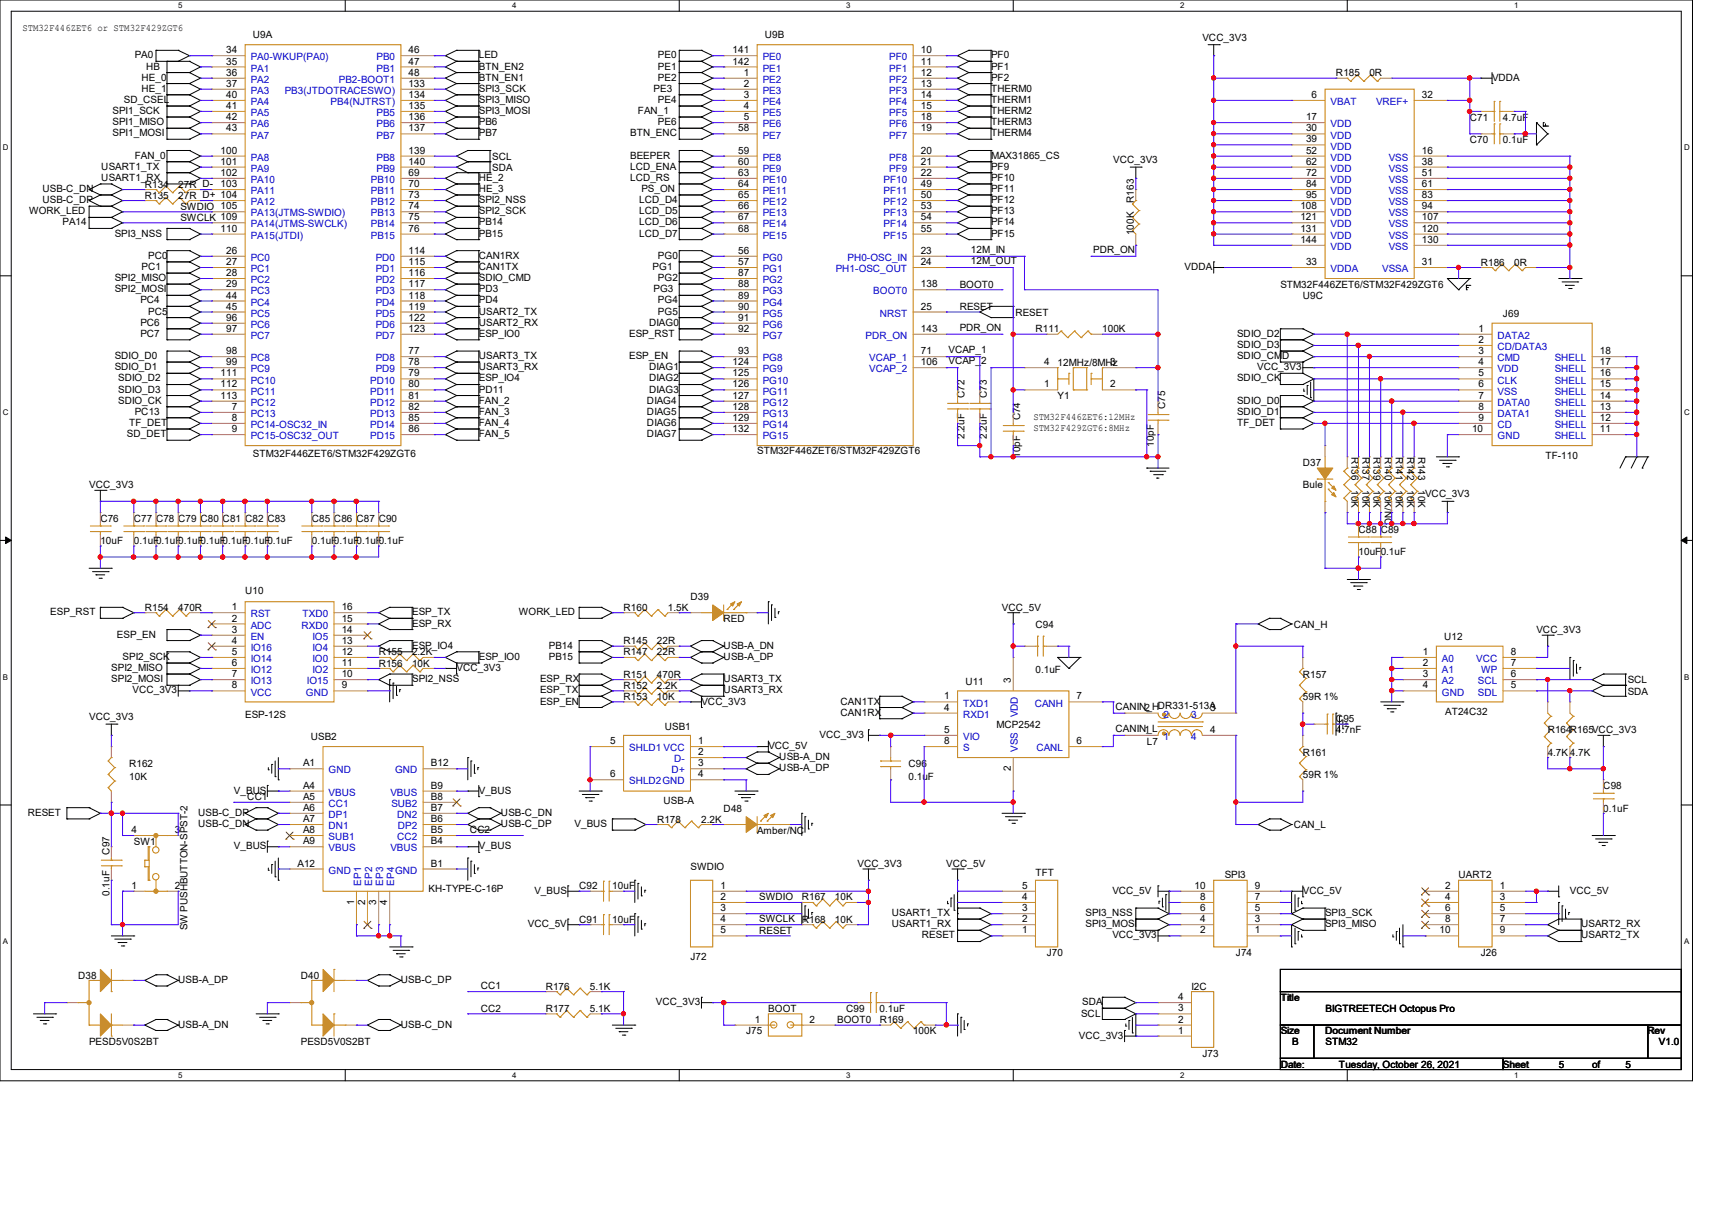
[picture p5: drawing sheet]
<svg xmlns="http://www.w3.org/2000/svg" width="297mm" height="210mm" viewBox="0 0 297 210" stroke-linecap="round" stroke-linejoin="round" font-family="sans-serif">
<defs><g id="words">
<g font-size="1.7">
<text x="3.9" y="5.3">STM32F446ZET6 or STM32F429ZGT6</text>
<text x="23.4" y="10.1">PA0</text>
<text x="39.2" y="9.2">34</text>
<text x="39.2" y="11.2">35</text>
<text x="43.9" y="6.6">U9A</text>
<text x="70.9" y="9.2">46</text>
<text x="70.9" y="11.2">47</text>
<text x="83" y="10.1">LED</text>
<text x="114.1" y="10.1">PE0</text>
<text x="127" y="9.2">141</text>
<text x="127" y="11.2">142</text>
<text x="132.6" y="6.6">U9B</text>
<text x="159.7" y="9.2">10</text>
<text x="159.7" y="11.2">11</text>
<text x="171.8" y="10.1">PF0</text>
<text x="208.5" y="7">VCC_3V3</text>
<text x="21.5" y="17.8">SD_CSEL</text>
<text x="24.6" y="14">HE_0</text>
<text x="24.6" y="15.9">HE_1</text>
<text x="25.3" y="12.1">HB</text>
<text x="39.2" y="13.1">36</text>
<text x="39.2" y="15">37</text>
<text x="39.2" y="17">40</text>
<text x="70.8" y="15">133</text>
<text x="70.8" y="17">134</text>
<text x="70.8" y="13.1">48</text>
<text x="83" y="14">BTN_EN1</text>
<text x="83" y="12.1">BTN_EN2</text>
<text x="83" y="15.9">SPI3_SCK</text>
<text x="83" y="17.8">SPI3_MISO</text>
<text x="113.3" y="15.9">PE3</text>
<text x="114.1" y="14">PE2</text>
<text x="114.1" y="17.8">PE4</text>
<text x="114.1" y="12.1">PE1</text>
<text x="129" y="13.1">1</text>
<text x="129" y="15">2</text>
<text x="129" y="17">3</text>
<text x="159.7" y="13.1">12</text>
<text x="159.7" y="15">13</text>
<text x="159.7" y="17">14</text>
<text x="171.8" y="15.9">THERM0</text>
<text x="171.8" y="17.8">THERM1</text>
<text x="171.8" y="12.1">PF1</text>
<text x="171.8" y="14">PF2</text>
<text x="227.4" y="17">6</text>
<text x="231.6" y="13.2">R185</text>
<text x="237.4" y="13.2">0R</text>
<text x="246.5" y="17">32</text>
<text x="258.7" y="14">VDDA</text>
<text x="19.5" y="23.6">SPI1_MOSI</text>
<text x="19.5" y="19.8">SPI1_SCK</text>
<text x="19.5" y="21.7">SPI1_MISO</text>
<text x="39.2" y="18.9">41</text>
<text x="39.2" y="20.8">42</text>
<text x="39.2" y="22.8">43</text>
<text x="70.9" y="18.9">135</text>
<text x="70.9" y="20.8">136</text>
<text x="70.9" y="22.8">137</text>
<text x="83" y="21.7">PB6</text>
<text x="83" y="23.6">PB7</text>
<text x="83" y="19.8">SPI3_MOSI</text>
<text x="109.3" y="23.6">BTN_ENC</text>
<text x="110.6" y="19.8">FAN_1</text>
<text x="114.1" y="21.7">PE6</text>
<text x="128" y="22.8">58</text>
<text x="129" y="18.9">4</text>
<text x="129" y="20.8">5</text>
<text x="159.7" y="18.9">15</text>
<text x="159.7" y="20.8">18</text>
<text x="159.7" y="22.8">19</text>
<text x="171.8" y="19.8">THERM2</text>
<text x="171.8" y="21.7">THERM3</text>
<text x="171.8" y="23.6">THERM4</text>
<text x="226.4" y="20.8">17</text>
<text x="226.4" y="22.8">30</text>
<text x="254.8" y="20.9">C71</text>
<text x="260.6" y="20.9">4.7uF</text>
<text x="17.6" y="29.4">USART1_TX</text>
<text x="23.4" y="27.5">FAN_0</text>
<text x="38.2" y="26.6">100</text>
<text x="38.2" y="28.5">101</text>
<text x="70.9" y="28.5">140</text>
<text x="70.9" y="26.6">139</text>
<text x="85.3" y="27.7">SCL</text>
<text x="85.3" y="29.6">SDA</text>
<text x="109.3" y="27.5">BEEPER</text>
<text x="109.3" y="29.4">LCD_ENA</text>
<text x="128" y="26.6">59</text>
<text x="128" y="28.5">60</text>
<text x="159.7" y="26.6">20</text>
<text x="159.7" y="28.5">21</text>
<text x="171.8" y="29.4">PF9</text>
<text x="171.8" y="27.5">MAX31865_CS</text>
<text x="193" y="28.3">VCC_3V3</text>
<text x="226.4" y="24.7">39</text>
<text x="226.4" y="28.5">62</text>
<text x="226.4" y="26.6">52</text>
<text x="246.5" y="28.5">38</text>
<text x="246.5" y="26.6">16</text>
<text x="254.8" y="24.8">C70</text>
<text x="260.6" y="24.8">0.1uF</text>
<text x="7.4" y="35.2">USB-C_DP</text>
<text x="7.4" y="33.3">USB-C_DN</text>
<text x="17.6" y="31.4">USART1_RX</text>
<text x="25.1" y="34.5">R135</text>
<text x="25.1" y="32.5">R134</text>
<text x="30.9" y="34.5">27R D+ 104</text>
<text x="30.9" y="32.5">27R D-</text>
<text x="38.2" y="30.5">102</text>
<text x="38.2" y="32.4">103</text>
<text x="70.8" y="30.5">69</text>
<text x="70.8" y="32.4">70</text>
<text x="70.8" y="34.3">73</text>
<text x="83" y="33.3">HE_3</text>
<text x="83" y="31.4">HE_2</text>
<text x="83" y="35.2">SPI2_NSS</text>
<text x="109.3" y="31.4">LCD_RS</text>
<text x="110.8" y="35.2">LCD_D4</text>
<text x="111.2" y="33.3">PS_ON</text>
<text x="128" y="30.5">63</text>
<text x="128" y="32.4">64</text>
<text x="128" y="34.3">65</text>
<text x="159.7" y="30.5">22</text>
<text x="159.7" y="32.4">49</text>
<text x="159.7" y="34.3">50</text>
<text x="171.8" y="31.4">PF10</text>
<text x="171.8" y="33.3">PF11</text>
<text x="171.8" y="35.2">PF12</text>
<text x="196.6" y="35.1" transform="rotate(-90 196.6 35.1)">R163</text>
<text x="226.4" y="30.5">72</text>
<text x="226.4" y="32.4">84</text>
<text x="226.4" y="34.3">95</text>
<text x="246.5" y="34.3">83</text>
<text x="246.5" y="32.4">61</text>
<text x="246.5" y="30.5">51</text>
<text x="5" y="37.1">WORK_LED</text>
<text x="10.8" y="39.1">PA14</text>
<text x="19.9" y="41">SPI3_NSS</text>
<text x="31.3" y="36.3">SWDIO 105</text>
<text x="31.3" y="38.2">SWCLK 109</text>
<text x="38.2" y="40.1">110</text>
<text x="70.8" y="36.3">74</text>
<text x="70.8" y="38.2">75</text>
<text x="70.8" y="40.1">76</text>
<text x="83" y="37.1">SPI2_SCK</text>
<text x="83" y="39.1">PB14</text>
<text x="83" y="41">PB15</text>
<text x="110.8" y="37.1">LCD_D5</text>
<text x="110.8" y="39.1">LCD_D6</text>
<text x="110.8" y="41">LCD_D7</text>
<text x="128" y="36.3">66</text>
<text x="128" y="38.2">67</text>
<text x="128" y="40.1">68</text>
<text x="159.7" y="36.3">53</text>
<text x="159.7" y="38.2">54</text>
<text x="159.7" y="40.1">55</text>
<text x="171.8" y="41">PF15</text>
<text x="171.8" y="39.1">PF14</text>
<text x="171.8" y="37.1">PF13</text>
<text x="196.6" y="40.8" transform="rotate(-90 196.6 40.8)">100K</text>
<text x="225.5" y="36.3">108</text>
<text x="225.5" y="38.2">121</text>
<text x="225.5" y="40.1">131</text>
<text x="246.5" y="40.1">120</text>
<text x="246.5" y="38.2">107</text>
<text x="246.5" y="36.3">94</text>
<text x="24.6" y="46.8">PC1</text>
<text x="25.7" y="44.9">PC0</text>
<text x="39.2" y="44">26</text>
<text x="39.2" y="45.9">27</text>
<text x="39.2" y="47.8">28</text>
<text x="70.9" y="44">114</text>
<text x="70.9" y="45.9">115</text>
<text x="70.9" y="47.8">116</text>
<text x="83" y="46.8">CAN1TX</text>
<text x="83" y="44.9">CAN1RX</text>
<text x="113.2" y="46.8">PG1</text>
<text x="114.1" y="44.9">PG0</text>
<text x="128" y="44">56</text>
<text x="128" y="45.9">57</text>
<text x="128" y="47.8">87</text>
<text x="159.6" y="45.9">24</text>
<text x="159.6" y="44">23</text>
<text x="168.4" y="45.8">12M_OUT</text>
<text x="168.4" y="43.8">12M_IN</text>
<text x="189.6" y="43.8">PDR_ON</text>
<text x="205.4" y="46.8">VDDA</text>
<text x="225.5" y="42.1">144</text>
<text x="226.4" y="45.9">33</text>
<text x="246.5" y="45.9">31</text>
<text x="246.5" y="42.1">130</text>
<text x="256.7" y="46">R186</text>
<text x="262.5" y="46">0R</text>
<text x="19.9" y="48.7">SPI2_MISO</text>
<text x="19.9" y="50.7">SPI2_MOSI</text>
<text x="24.3" y="52.6">PC4</text>
<text x="39.2" y="49.8">29</text>
<text x="39.2" y="51.7">44</text>
<text x="39.2" y="53.6">45</text>
<text x="70.9" y="49.8">117</text>
<text x="70.9" y="51.7">118</text>
<text x="70.9" y="53.6">119</text>
<text x="83" y="48.7">SDIO_CMD</text>
<text x="83" y="50.7">PD3</text>
<text x="83" y="52.6">PD4</text>
<text x="113.3" y="50.7">PG3</text>
<text x="114.1" y="52.6">PG4</text>
<text x="114.1" y="48.7">PG2</text>
<text x="128" y="49.8">88</text>
<text x="128" y="51.7">89</text>
<text x="128" y="53.6">90</text>
<text x="159.7" y="49.8">138</text>
<text x="159.7" y="53.6">25</text>
<text x="166.4" y="49.8">BOOT0</text>
<text x="166.4" y="53.7">RESET</text>
<text x="222" y="49.9">STM32F446ZET6/STM32F429ZGT6</text>
<text x="225.9" y="51.8">U9C</text>
<text x="24.3" y="58.4">PC7</text>
<text x="24.3" y="56.4">PC6</text>
<text x="25.7" y="54.5">PC5</text>
<text x="39.2" y="55.6">96</text>
<text x="39.2" y="57.5">97</text>
<text x="70.9" y="55.6">122</text>
<text x="70.9" y="57.5">123</text>
<text x="83" y="54.5">USART2_TX</text>
<text x="83" y="56.4">USART2_RX</text>
<text x="83" y="58.4">ESP_IO0</text>
<text x="109.1" y="58.4">ESP_RST</text>
<text x="112.6" y="56.4">DIAG0</text>
<text x="114.1" y="54.5">PG5</text>
<text x="128" y="55.6">91</text>
<text x="128" y="57.5">92</text>
<text x="159.7" y="57.5">143</text>
<text x="166.4" y="57.3">PDR_ON</text>
<text x="176.1" y="54.7">RESET</text>
<text x="179.5" y="57.6">R111</text>
<text x="191.1" y="57.6">100K</text>
<text x="214.5" y="58.4">SDIO_D2</text>
<text x="256.4" y="57.5">1</text>
<text x="256.4" y="59.4">2</text>
<text x="260.6" y="54.9">J69</text>
<text x="19.9" y="62.2">SDIO_D0</text>
<text x="19.9" y="64.2">SDIO_D1</text>
<text x="38.2" y="65.2">111</text>
<text x="39.2" y="61.4">98</text>
<text x="39.2" y="63.3">99</text>
<text x="70.8" y="65.2">79</text>
<text x="70.9" y="61.4">77</text>
<text x="70.9" y="63.3">78</text>
<text x="83" y="62.2">USART3_TX</text>
<text x="83" y="64.2">USART3_RX</text>
<text x="109.1" y="62.2">ESP_EN</text>
<text x="112.6" y="64.2">DIAG1</text>
<text x="127" y="63.3">124</text>
<text x="127" y="65.2">125</text>
<text x="128" y="61.4">93</text>
<text x="159.7" y="61.4">71</text>
<text x="159.7" y="63.3">106</text>
<text x="164.5" y="63.1">VCAP_2</text>
<text x="164.5" y="61.2">VCAP_1</text>
<text x="181.1" y="63.3">4</text>
<text x="183.4" y="63.4">12MHz/8MHz</text>
<text x="192.5" y="63.3">3</text>
<text x="214.5" y="60.3">SDIO_D3</text>
<text x="214.5" y="62.2">SDIO_CMD</text>
<text x="218" y="64.2">VCC_3V3</text>
<text x="256.4" y="61.4">3</text>
<text x="256.4" y="63.3">4</text>
<text x="256.4" y="65.2">5</text>
<text x="277.4" y="65.2">16</text>
<text x="277.4" y="63.3">17</text>
<text x="277.4" y="61.4">18</text>
<text x="20.5" y="66.1">SDIO_D2</text>
<text x="20.5" y="68">SDIO_D3</text>
<text x="20.5" y="70">SDIO_CK</text>
<text x="23.4" y="71.9">PC13</text>
<text x="38.2" y="67.1">112</text>
<text x="38.2" y="69.1">113</text>
<text x="40.2" y="71">7</text>
<text x="70.8" y="67.1">80</text>
<text x="70.8" y="69.1">81</text>
<text x="70.8" y="71">82</text>
<text x="83" y="68">PD11</text>
<text x="83" y="70">FAN_2</text>
<text x="83" y="71.9">FAN_3</text>
<text x="83" y="66.1">ESP_IO4</text>
<text x="112.2" y="70">DIAG4</text>
<text x="112.2" y="71.9">DIAG5</text>
<text x="112.6" y="68">DIAG3</text>
<text x="112.6" y="66.1">DIAG2</text>
<text x="127" y="67.1">126</text>
<text x="127" y="69.1">127</text>
<text x="127" y="71">128</text>
<text x="167.3" y="68.9" transform="rotate(-90 167.3 68.9)">C72</text>
<text x="171.1" y="68.9" transform="rotate(-90 171.1 68.9)">C73</text>
<text x="181.1" y="67.1">1</text>
<text x="183.4" y="69.2">Y1</text>
<text x="192.5" y="67.1">2</text>
<text x="202" y="70.9" transform="rotate(-90 202 70.9)">C75</text>
<text x="214.5" y="66.1">SDIO_CK</text>
<text x="214.5" y="70">SDIO_D0</text>
<text x="214.5" y="71.9">SDIO_D1</text>
<text x="256.4" y="67.1">6</text>
<text x="256.4" y="69.1">7</text>
<text x="256.4" y="71">8</text>
<text x="277.4" y="71">13</text>
<text x="277.4" y="69.1">14</text>
<text x="277.4" y="67.1">15</text>
<text x="22" y="75.7">SD_DET</text>
<text x="22.4" y="73.8">TF_DET</text>
<text x="40.2" y="72.9">8</text>
<text x="40.2" y="74.9">9</text>
<text x="70.8" y="72.9">85</text>
<text x="70.8" y="74.9">86</text>
<text x="83" y="73.8">FAN_4</text>
<text x="83" y="75.7">FAN_5</text>
<text x="112.2" y="73.8">DIAG6</text>
<text x="112.2" y="75.7">DIAG7</text>
<text x="127" y="72.9">129</text>
<text x="127" y="74.9">132</text>
<text x="167.3" y="76.1" transform="rotate(-90 167.3 76.1)">2.2uF</text>
<text x="171.1" y="76.1" transform="rotate(-90 171.1 76.1)">2.2uF</text>
<text x="176.9" y="72.8" transform="rotate(-90 176.9 72.8)">C74</text>
<text x="179.2" y="72.8">STM32F446ZET6:12MHz</text>
<text x="179.2" y="74.7">STM32F429ZGT6:8MHz</text>
<text x="200.1" y="77.4" transform="rotate(-90 200.1 77.4)">10pF</text>
<text x="214.5" y="73.8">TF_DET</text>
<text x="255.2" y="74.8">10</text>
<text x="256.4" y="72.9">9</text>
<text x="277.4" y="74.9">11</text>
<text x="277.4" y="72.9">12</text>
<text x="43.9" y="79.2">STM32F446ZET6/STM32F429ZGT6</text>
<text x="131.3" y="78.8">STM32F446ZET6/STM32F429ZGT6</text>
<text x="176.9" y="79.4" transform="rotate(-90 176.9 79.4)">10pF</text>
<text x="225.9" y="80.8">D37</text>
<text x="234.3" y="79.2" transform="rotate(90 234.3 79.2)">R136</text>
<text x="236.2" y="79.2" transform="rotate(90 236.2 79.2)">R137</text>
<text x="238.2" y="79.2" transform="rotate(90 238.2 79.2)">R139</text>
<text x="240.1" y="79.2" transform="rotate(90 240.1 79.2)">R140</text>
<text x="242" y="79.2" transform="rotate(90 242 79.2)">R141</text>
<text x="244" y="79.2" transform="rotate(90 244 79.2)">R142</text>
<text x="245.9" y="79.2" transform="rotate(90 245.9 79.2)">R143</text>
<text x="267.9" y="79.6">TF-110</text>
<text x="15.5" y="84.6">VCC_3V3</text>
<text x="225.9" y="84.6">Bule</text>
<text x="234.3" y="84.9" transform="rotate(90 234.3 84.9)">10K</text>
<text x="236.2" y="84.9" transform="rotate(90 236.2 84.9)">10K</text>
<text x="238.2" y="84.9" transform="rotate(90 238.2 84.9)">10K</text>
<text x="240.1" y="84.9" transform="rotate(90 240.1 84.9)">10K/NC</text>
<text x="242" y="84.9" transform="rotate(90 242 84.9)">10K</text>
<text x="244" y="84.9" transform="rotate(90 244 84.9)">10K</text>
<text x="245.9" y="84.9" transform="rotate(90 245.9 84.9)">10K</text>
<text x="247.1" y="86.2">VCC_3V3</text>
<text x="17.4" y="90.4">C76</text>
<text x="17.4" y="94.3">10uF</text>
<text x="23.2" y="90.4">C77 C78 C79 C80 C81 C82 C83</text>
<text x="23.2" y="94.3">0.1uF0.1uF0.1uF0.1uF0.1uF0.1uF0.1uF</text>
<text x="54.1" y="90.4">C85 C86 C87 C90</text>
<text x="54.1" y="94.3">0.1uF0.1uF0.1uF0.1uF</text>
<text x="235.5" y="92.4">C88 C89</text>
<text x="235.5" y="96.2">10uF0.1uF</text>
<text x="8.7" y="106.6">ESP_RST</text>
<text x="25.1" y="105.9">R154</text>
<text x="30.9" y="105.9">470R</text>
<text x="40.2" y="105.7">1</text>
<text x="40.2" y="107.7">2</text>
<text x="42.5" y="103">U10</text>
<text x="59.2" y="107.7">15</text>
<text x="59.3" y="105.7">16</text>
<text x="71.5" y="106.6">ESP_TX</text>
<text x="90" y="106.6">WORK_LED</text>
<text x="108.1" y="105.9">R160</text>
<text x="115.8" y="105.9">1.5K</text>
<text x="119.7" y="103.9">D39</text>
<text x="125.5" y="107.8">RED</text>
<text x="173.7" y="105.9">VCC_5V</text>
<text x="20.3" y="110.5">ESP_EN</text>
<text x="40.2" y="109.6">3</text>
<text x="40.2" y="111.5">4</text>
<text x="40.2" y="113.5">5</text>
<text x="59.3" y="113.5">12</text>
<text x="59.3" y="111.5">13</text>
<text x="59.3" y="109.6">14</text>
<text x="65.7" y="113.6">R155</text>
<text x="71.4" y="113.6">2.2K</text>
<text x="71.5" y="108.6">ESP_RX</text>
<text x="71.5" y="112.4">ESP_IO4</text>
<text x="95.2" y="112.4">PB14</text>
<text x="108.1" y="111.7">R145</text>
<text x="108.1" y="113.6">R147</text>
<text x="113.9" y="111.7">22R</text>
<text x="113.9" y="113.6">22R</text>
<text x="125.5" y="112.4">USB-A_DN</text>
<text x="179.5" y="108.8">C94</text>
<text x="224.3" y="108.8">CAN_H</text>
<text x="246.7" y="113.5">1</text>
<text x="250.4" y="110.9">U12</text>
<text x="261.9" y="113.5">8</text>
<text x="266.4" y="109.7">VCC_3V3</text>
<text x="19.3" y="116.3">SPI2_MISO</text>
<text x="19.3" y="118.2">SPI2_MOSI</text>
<text x="21.3" y="114.3">SPI2_SCK</text>
<text x="40.2" y="115.4">6</text>
<text x="40.2" y="117.3">7</text>
<text x="40.2" y="119.3">8</text>
<text x="59.3" y="119.3">9</text>
<text x="59.3" y="117.3">10</text>
<text x="59.3" y="115.4">11</text>
<text x="65.7" y="115.5">R156</text>
<text x="71.4" y="115.5">10K</text>
<text x="71.5" y="118.2">SPI2_NSS</text>
<text x="79.2" y="116.3">VCC_3V3</text>
<text x="83" y="114.3">ESP_IO0</text>
<text x="93.6" y="118.2">ESP_RX</text>
<text x="95.2" y="114.3">PB15</text>
<text x="108.1" y="117.4">R151</text>
<text x="108.1" y="119.4">R152</text>
<text x="113.9" y="117.4">470R</text>
<text x="113.9" y="119.4">2.2K</text>
<text x="125.5" y="118.2">USART3_TX</text>
<text x="125.5" y="114.3">USB-A_DP</text>
<text x="167.4" y="118.6">U11</text>
<text x="175.3" y="118.4" transform="rotate(-90 175.3 118.4)">3</text>
<text x="179.5" y="116.7">0.1uF</text>
<text x="225.9" y="117.4">R157</text>
<text x="246.7" y="115.4">2</text>
<text x="246.7" y="117.3">3</text>
<text x="246.7" y="119.3">4</text>
<text x="261.9" y="119.3">5</text>
<text x="261.9" y="117.3">6</text>
<text x="261.9" y="115.4">7</text>
<text x="282.2" y="118.4">SCL</text>
<text x="15.5" y="124.8">VCC_3V3</text>
<text x="23" y="120.1">VCC_3V3</text>
<text x="42.5" y="124.4">ESP-12S</text>
<text x="93.6" y="120.1">ESP_TX</text>
<text x="93.6" y="122.1">ESP_EN</text>
<text x="108.1" y="121.3">R153</text>
<text x="113.9" y="121.3">10K</text>
<text x="121.6" y="122.1">VCC_3V3</text>
<text x="125.5" y="120.1">USART3_RX</text>
<text x="145.7" y="122.1">CAN1TX</text>
<text x="145.7" y="124">CAN1RX</text>
<text x="163.7" y="121.2">1</text>
<text x="163.7" y="123.1">4</text>
<text x="186.7" y="121.2">7</text>
<text x="193.4" y="123">CANIN_HDR331-513A</text>
<text x="198.5" y="123.1">2</text>
<text x="209.8" y="123.1">3</text>
<text x="225.9" y="121.3">59R 1%</text>
<text x="231.6" y="125.2">C95</text>
<text x="250.6" y="124">AT24C32</text>
<text x="282.2" y="120.4">SDA</text>
<text x="53.9" y="128.3">USB2</text>
<text x="105.8" y="128.9">5</text>
<text x="115.3" y="126.5">USB1</text>
<text x="121.1" y="128.9">1</text>
<text x="121.1" y="130.8">2</text>
<text x="133.2" y="129.8">VCC_5V</text>
<text x="135.1" y="131.7">USB-A_DN</text>
<text x="142.1" y="127.9">VCC_3V3</text>
<text x="163.7" y="127">5</text>
<text x="163.7" y="128.9">8</text>
<text x="172.8" y="126.1">MCP2542</text>
<text x="186.7" y="128.9">6</text>
<text x="193.4" y="126.8">CANIN_L</text>
<text x="198.5" y="127">1</text>
<text x="198.8" y="129">L7</text>
<text x="209.8" y="127">4</text>
<text x="225.9" y="131">R161</text>
<text x="231.6" y="127.1">4.7nF</text>
<text x="268.3" y="127.1">R164R165VCC_3V3</text>
<text x="268.3" y="131">4.7K4.7K</text>
<text x="22.4" y="132.9">R162</text>
<text x="22.4" y="135.2">10K</text>
<text x="40.6" y="137.5">V_BUS</text>
<text x="52.5" y="132.8">A1</text>
<text x="52.5" y="136.7">A4</text>
<text x="74.7" y="136.7">B9</text>
<text x="74.7" y="132.8">B12</text>
<text x="83" y="137.5">V_BUS</text>
<text x="105.8" y="134.7">6</text>
<text x="121.1" y="134.7">4</text>
<text x="121.1" y="132.8">3</text>
<text x="135.1" y="133.6">USB-A_DP</text>
<text x="157.5" y="132.9">C96</text>
<text x="157.5" y="135.2">0.1uF</text>
<text x="175.3" y="133.6" transform="rotate(-90 175.3 133.6)">2</text>
<text x="225.9" y="134.8">59R 1%</text>
<text x="278" y="136.7">C98</text>
<text x="4.8" y="141.4">RESET</text>
<text x="34.4" y="143.3">USB-C_DN</text>
<text x="34.4" y="141.4">USB-C_DP</text>
<text x="42.9" y="138.6">CC1</text>
<text x="52.5" y="138.6">A5</text>
<text x="52.5" y="140.5">A6</text>
<text x="52.5" y="142.4">A7</text>
<text x="74.7" y="138.6">B8</text>
<text x="74.7" y="140.5">B7</text>
<text x="74.7" y="142.4">B6</text>
<text x="86.9" y="143.3">USB-C_DP</text>
<text x="86.9" y="141.4">USB-C_DN</text>
<text x="99.6" y="143.3">V_BUS</text>
<text x="113.9" y="142.5">R178</text>
<text x="115.1" y="139.3">USB-A</text>
<text x="121.6" y="142.5">2.2K</text>
<text x="125.5" y="140.6">D48</text>
<text x="224.3" y="143.5">CAN_L</text>
<text x="278" y="140.6">0.1uF</text>
<text x="19" y="148.1" transform="rotate(-90 19 148.1)">C97</text>
<text x="22.8" y="144.4">4</text>
<text x="23.2" y="146.4">SW1</text>
<text x="30.3" y="144.4">3</text>
<text x="40.6" y="147.2">V_BUS</text>
<text x="52.5" y="144.4">A8</text>
<text x="52.5" y="146.3">A9</text>
<text x="74.7" y="146.3">B4</text>
<text x="74.7" y="144.4">B5</text>
<text x="81.5" y="144.4">CC2</text>
<text x="83" y="147.2">V_BUS</text>
<text x="131.3" y="144.5">Amber/NC</text>
<text x="19" y="155.2" transform="rotate(-90 19 155.2)">0.1uF</text>
<text x="22.8" y="154">1</text>
<text x="30.3" y="154">2</text>
<text x="51.6" y="150.2">A12</text>
<text x="74.3" y="154.5">KH-TYPE-C-16P</text>
<text x="74.7" y="150.2">B1</text>
<text x="92.7" y="154.9">V_BUS</text>
<text x="100.4" y="154.1">C92</text>
<text x="106.1" y="154.1">10uF</text>
<text x="119.7" y="150.7">SWDIO</text>
<text x="124.9" y="154">1</text>
<text x="124.9" y="156">2</text>
<text x="131.7" y="156">SWDIO</text>
<text x="148.7" y="150.3">VCC_3V3</text>
<text x="164.1" y="150.3">VCC_5V</text>
<text x="177.2" y="156">4</text>
<text x="177.2" y="154">5</text>
<text x="179.5" y="151.8">TFT</text>
<text x="192.9" y="154.9">VCC_5V</text>
<text x="207.1" y="154">10</text>
<text x="208.1" y="156">8</text>
<text x="212.3" y="152.2">SPI3</text>
<text x="217.6" y="156">7</text>
<text x="217.6" y="154">9</text>
<text x="225.9" y="154.9">VCC_5V</text>
<text x="250.6" y="154">2</text>
<text x="250.6" y="156">4</text>
<text x="252.9" y="152.2">UART2</text>
<text x="260" y="154">1</text>
<text x="260" y="156">3</text>
<text x="272.2" y="154.9">VCC_5V</text>
<text x="32.5" y="161.2" transform="rotate(-90 32.5 161.2)">SW PUSHBUTTON-SPST-2</text>
<text x="61.4" y="156.7" transform="rotate(-90 61.4 156.7)">1</text>
<text x="63.3" y="156.7" transform="rotate(-90 63.3 156.7)">2</text>
<text x="65.2" y="156.7" transform="rotate(-90 65.2 156.7)">3</text>
<text x="67.1" y="156.7" transform="rotate(-90 67.1 156.7)">4</text>
<text x="91.5" y="160.7">VCC_5V</text>
<text x="100.4" y="159.9">C91</text>
<text x="106.1" y="159.9">10uF</text>
<text x="124.9" y="157.9">3</text>
<text x="124.9" y="159.8">4</text>
<text x="124.9" y="161.8">5</text>
<text x="131.7" y="159.8">SWCLK R168</text>
<text x="131.7" y="161.8">RESET</text>
<text x="139" y="156">R167</text>
<text x="144.8" y="156">10K</text>
<text x="144.8" y="159.9">10K</text>
<text x="154.6" y="158.7">USART1_TX</text>
<text x="154.6" y="160.7">USART1_RX</text>
<text x="177.2" y="161.8">1</text>
<text x="177.2" y="159.8">2</text>
<text x="177.2" y="157.9">3</text>
<text x="188.2" y="158.7">SPI3_NSS</text>
<text x="188.2" y="160.7">SPI3_MOSI</text>
<text x="208.1" y="161.8">2</text>
<text x="208.1" y="159.8">4</text>
<text x="208.1" y="157.9">6</text>
<text x="217.6" y="161.8">1</text>
<text x="217.6" y="159.8">3</text>
<text x="217.6" y="157.9">5</text>
<text x="229.7" y="158.7">SPI3_SCK</text>
<text x="229.7" y="160.7">SPI3_MISO</text>
<text x="249.6" y="161.8">10</text>
<text x="250.6" y="157.9">6</text>
<text x="250.6" y="159.8">8</text>
<text x="260" y="157.9">5</text>
<text x="260" y="159.8">7</text>
<text x="260" y="161.8">9</text>
<text x="274.1" y="160.7">USART2_RX</text>
<text x="119.7" y="166.3">J72</text>
<text x="159.8" y="162.6">RESET</text>
<text x="181.5" y="165.7">J70</text>
<text x="192.9" y="162.6">VCC_3V3</text>
<text x="214.3" y="165.7">J74</text>
<text x="256.7" y="165.7">J26</text>
<text x="274.1" y="162.6">USART2_TX</text>
<text x="13.5" y="169.6">D38</text>
<text x="30.9" y="170.3">USB-A_DP</text>
<text x="52.2" y="169.6">D40</text>
<text x="69.5" y="170.3">USB-C_DP</text>
<text x="83.4" y="171.4">CC1</text>
<text x="94.6" y="171.5">R176</text>
<text x="102.3" y="171.5">5.1K</text>
<text x="204.3" y="173.3">4</text>
<text x="206.6" y="171.5">I2C</text>
<text x="222" y="173.4">Title</text>
<text x="30.9" y="178">USB-A_DN</text>
<text x="69.5" y="178">USB-C_DN</text>
<text x="83.4" y="175.3">CC2</text>
<text x="94.6" y="175.3">R177</text>
<text x="102.3" y="175.3">5.1K</text>
<text x="113.7" y="174.2">VCC_3V3</text>
<text x="129.4" y="179.2">J75</text>
<text x="130.9" y="177.2">1</text>
<text x="133.2" y="175.3">BOOT</text>
<text x="140.4" y="177.2">2</text>
<text x="145.2" y="177.2">BOOT0</text>
<text x="146.7" y="175.3">C99</text>
<text x="152.5" y="175.3">0.1uF</text>
<text x="152.5" y="177.3">R169</text>
<text x="158.3" y="179.2">100K</text>
<text x="187.1" y="180">VCC_3V3</text>
<text x="187.4" y="176.1">SCL</text>
<text x="187.7" y="174.2">SDA</text>
<text x="204.3" y="179.1">1</text>
<text x="204.3" y="177.2">2</text>
<text x="204.3" y="175.3">3</text>
<text x="222" y="179.2">Size</text>
<text x="229.7" y="179.2">Document Number</text>
<text x="229.8" y="175.3">BIGTREETECH Octopus Pro</text>
<text x="285.6" y="179.2">Rev</text>
<text x="15.4" y="181.1">PESD5V0S2BT</text>
<text x="52.2" y="181.1">PESD5V0S2BT</text>
<text x="208.5" y="183.1">J73</text>
<text x="222" y="185">Date:</text>
<text x="224.1" y="181.1">B</text>
<text x="229.8" y="181.1">STM32</text>
<text x="232.2" y="185">Tuesday, October 26, 2021</text>
<text x="260.5" y="185">Sheet</text>
<text x="270.3" y="185">5</text>
<text x="276" y="185">of</text>
<text x="281.8" y="185">5</text>
<text x="287.6" y="181.1">V1.0</text>
</g>
<g font-size="1.7" fill="#00c">
<text x="43.5" y="10.5">PA0-WKUP(PA0)</text>
<text x="65.3" y="10.5">PB0</text>
<text x="132.2" y="10.5">PE0</text>
<text x="154.2" y="10.5">PF0</text>
<text x="43.5" y="12.4">PA1</text>
<text x="43.5" y="14.4">PA2</text>
<text x="43.5" y="16.3">PA3</text>
<text x="49.4" y="16.3">PB3(JTDOTRACESWO)</text>
<text x="58.8" y="14.4">PB2-BOOT1</text>
<text x="65.3" y="12.4">PB1</text>
<text x="132.2" y="12.4">PE1</text>
<text x="132.2" y="14.4">PE2</text>
<text x="132.2" y="16.3">PE3</text>
<text x="154.2" y="12.4">PF1</text>
<text x="154.2" y="14.4">PF2</text>
<text x="154.2" y="16.3">PF3</text>
<text x="43.5" y="18.2">PA4</text>
<text x="43.5" y="20.1">PA5</text>
<text x="43.5" y="22.1">PA6</text>
<text x="57.3" y="18.2">PB4(NJTRST)</text>
<text x="65.3" y="20.1">PB5</text>
<text x="65.3" y="22.1">PB6</text>
<text x="132.2" y="18.2">PE4</text>
<text x="132.2" y="20.1">PE5</text>
<text x="132.2" y="22.1">PE6</text>
<text x="154.2" y="18.2">PF4</text>
<text x="154.2" y="20.1">PF5</text>
<text x="154.2" y="22.1">PF6</text>
<text x="230.7" y="18.2">VBAT</text>
<text x="230.7" y="22.1">VDD</text>
<text x="238.6" y="18.2">VREF+</text>
<text x="43.5" y="24">PA7</text>
<text x="43.5" y="27.9">PA8</text>
<text x="43.5" y="29.8">PA9</text>
<text x="65.3" y="24">PB7</text>
<text x="65.3" y="29.8">PB9</text>
<text x="65.3" y="27.9">PB8</text>
<text x="132.2" y="24">PE7</text>
<text x="132.2" y="27.9">PE8</text>
<text x="132.2" y="29.8">PE9</text>
<text x="154.2" y="24">PF7</text>
<text x="154.2" y="27.9">PF8</text>
<text x="154.2" y="29.8">PF9</text>
<text x="230.7" y="24">VDD</text>
<text x="230.7" y="25.9">VDD</text>
<text x="230.7" y="29.8">VDD</text>
<text x="230.7" y="27.9">VDD</text>
<text x="240.8" y="29.8">VSS</text>
<text x="240.8" y="27.9">VSS</text>
<text x="43.5" y="31.7">PA10</text>
<text x="43.5" y="33.7">PA11</text>
<text x="43.5" y="35.6">PA12</text>
<text x="64.3" y="31.7">PB10</text>
<text x="64.3" y="33.7">PB11</text>
<text x="64.3" y="35.6">PB12</text>
<text x="132.2" y="31.7">PE10</text>
<text x="132.2" y="33.7">PE11</text>
<text x="132.2" y="35.6">PE12</text>
<text x="153.2" y="31.7">PF10</text>
<text x="153.2" y="33.7">PF11</text>
<text x="153.2" y="35.6">PF12</text>
<text x="230.7" y="31.7">VDD</text>
<text x="230.7" y="33.7">VDD</text>
<text x="230.7" y="35.6">VDD</text>
<text x="240.8" y="35.6">VSS</text>
<text x="240.8" y="33.7">VSS</text>
<text x="240.8" y="31.7">VSS</text>
<text x="43.5" y="37.5">PA13(JTMS-SWDIO)</text>
<text x="43.5" y="39.4">PA14(JTMS-SWCLK)</text>
<text x="43.5" y="41.4">PA15(JTDI)</text>
<text x="64.3" y="37.5">PB13</text>
<text x="64.3" y="39.4">PB14</text>
<text x="64.3" y="41.4">PB15</text>
<text x="132.2" y="37.5">PE13</text>
<text x="132.2" y="39.4">PE14</text>
<text x="132.2" y="41.4">PE15</text>
<text x="153.2" y="37.5">PF13</text>
<text x="153.2" y="39.4">PF14</text>
<text x="153.2" y="41.4">PF15</text>
<text x="230.7" y="37.5">VDD</text>
<text x="230.7" y="39.4">VDD</text>
<text x="230.7" y="41.4">VDD</text>
<text x="240.8" y="41.4">VSS</text>
<text x="240.8" y="39.4">VSS</text>
<text x="240.8" y="37.5">VSS</text>
<text x="43.5" y="45.2">PC0</text>
<text x="43.5" y="47.2">PC1</text>
<text x="65.1" y="45.2">PD0</text>
<text x="65.1" y="47.2">PD1</text>
<text x="132.2" y="45.2">PG0</text>
<text x="132.2" y="47.2">PG1</text>
<text x="144.9" y="47.2">PH1-OSC_OUT</text>
<text x="146.9" y="45.2">PH0-OSC_IN</text>
<text x="230.7" y="43.3">VDD</text>
<text x="230.7" y="47.2">VDDA</text>
<text x="239.6" y="47.2">VSSA</text>
<text x="240.8" y="43.3">VSS</text>
<text x="43.5" y="49.1">PC2</text>
<text x="43.5" y="51">PC3</text>
<text x="43.5" y="53">PC4</text>
<text x="65.1" y="49.1">PD2</text>
<text x="65.1" y="51">PD3</text>
<text x="65.1" y="53">PD4</text>
<text x="132.2" y="49.1">PG2</text>
<text x="132.2" y="51">PG3</text>
<text x="132.2" y="53">PG4</text>
<text x="151.4" y="51">BOOT0</text>
<text x="43.5" y="54.9">PC5</text>
<text x="43.5" y="56.8">PC6</text>
<text x="43.5" y="58.7">PC7</text>
<text x="65.1" y="54.9">PD5</text>
<text x="65.1" y="56.8">PD6</text>
<text x="65.1" y="58.7">PD7</text>
<text x="132.2" y="54.9">PG5</text>
<text x="132.2" y="56.8">PG6</text>
<text x="132.2" y="58.7">PG7</text>
<text x="150.1" y="58.7">PDR_ON</text>
<text x="152.6" y="54.9">NRST</text>
<text x="259.7" y="58.7">DATA2</text>
<text x="43.5" y="62.6">PC8</text>
<text x="43.5" y="64.5">PC9</text>
<text x="65.1" y="62.6">PD8</text>
<text x="65.1" y="64.5">PD9</text>
<text x="132.2" y="62.6">PG8</text>
<text x="132.2" y="64.5">PG9</text>
<text x="150.7" y="62.6">VCAP_1</text>
<text x="150.7" y="64.5">VCAP_2</text>
<text x="259.7" y="60.7">CD/DATA3</text>
<text x="259.7" y="62.6">CMD</text>
<text x="259.7" y="64.5">VDD</text>
<text x="269.6" y="64.5">SHELL</text>
<text x="269.6" y="62.6">SHELL</text>
<text x="43.5" y="66.5">PC10</text>
<text x="43.5" y="68.4">PC11</text>
<text x="43.5" y="70.3">PC12</text>
<text x="64.2" y="66.5">PD10</text>
<text x="64.2" y="68.4">PD11</text>
<text x="64.2" y="70.3">PD12</text>
<text x="132.2" y="66.5">PG10</text>
<text x="132.2" y="68.4">PG11</text>
<text x="132.2" y="70.3">PG12</text>
<text x="259.7" y="66.5">CLK</text>
<text x="259.7" y="68.4">VSS</text>
<text x="259.7" y="70.3">DATA0</text>
<text x="269.6" y="70.3">SHELL</text>
<text x="269.6" y="68.4">SHELL</text>
<text x="269.6" y="66.5">SHELL</text>
<text x="43.5" y="72.3">PC13</text>
<text x="43.5" y="74.2">PC14-OSC32_IN</text>
<text x="43.5" y="76.1">PC15-OSC32_OUT</text>
<text x="64.2" y="72.3">PD13</text>
<text x="64.2" y="74.2">PD14</text>
<text x="64.2" y="76.1">PD15</text>
<text x="132.2" y="72.3">PG13</text>
<text x="132.2" y="74.2">PG14</text>
<text x="132.2" y="76.1">PG15</text>
<text x="259.7" y="72.3">DATA1</text>
<text x="259.7" y="74.2">CD</text>
<text x="259.7" y="76.1">GND</text>
<text x="269.6" y="76.1">SHELL</text>
<text x="269.6" y="74.2">SHELL</text>
<text x="269.6" y="72.3">SHELL</text>
<text x="43.5" y="107">RST</text>
<text x="52.4" y="107">TXD0</text>
<text x="43.5" y="108.9">ADC</text>
<text x="43.5" y="110.9">EN</text>
<text x="43.5" y="112.8">IO16</text>
<text x="52.3" y="108.9">RXD0</text>
<text x="54.2" y="112.8">IO4</text>
<text x="54.2" y="110.9">IO5</text>
<text x="43.5" y="114.7">IO14</text>
<text x="43.5" y="116.6">IO12</text>
<text x="43.5" y="118.6">IO13</text>
<text x="53.2" y="118.6">IO15</text>
<text x="54.2" y="116.6">IO2</text>
<text x="54.2" y="114.7">IO0</text>
<text x="250" y="114.7">A0</text>
<text x="250" y="116.6">A1</text>
<text x="250" y="118.6">A2</text>
<text x="255.9" y="114.7">VCC</text>
<text x="256.2" y="118.6">SCL</text>
<text x="256.8" y="116.6">WP</text>
<text x="43.5" y="120.5">VCC</text>
<text x="53" y="120.5">GND</text>
<text x="167" y="122.4">TXD1</text>
<text x="167" y="124.4">RXD1</text>
<text x="176.5" y="124.3" transform="rotate(-90 176.5 124.3)">VDD</text>
<text x="179.4" y="122.4">CANH</text>
<text x="201.8" y="124.4">2</text>
<text x="206.5" y="124.4">3</text>
<text x="250" y="120.5">GND</text>
<text x="256.2" y="120.5">SDL</text>
<text x="109.1" y="130.2">SHLD1 VCC</text>
<text x="167" y="128.2">VIO</text>
<text x="167" y="130.2">S</text>
<text x="176.5" y="130.3" transform="rotate(-90 176.5 130.3)">VSS</text>
<text x="179.7" y="130.2">CANL</text>
<text x="201.8" y="128.2">1</text>
<text x="206.5" y="128.2">4</text>
<text x="57" y="134">GND</text>
<text x="57" y="137.9">VBUS</text>
<text x="67.7" y="137.9">VBUS</text>
<text x="68.5" y="134">GND</text>
<text x="109.1" y="135.9">SHLD2GND</text>
<text x="116.5" y="134">D+</text>
<text x="116.9" y="132.1">D-</text>
<text x="57" y="139.8">CC1</text>
<text x="57" y="141.7">DP1</text>
<text x="57" y="143.7">DN1</text>
<text x="67.9" y="139.8">SUB2</text>
<text x="68.9" y="141.7">DN2</text>
<text x="69" y="143.7">DP2</text>
<text x="57" y="145.6">SUB1</text>
<text x="57" y="147.5">VBUS</text>
<text x="67.7" y="147.5">VBUS</text>
<text x="68.9" y="145.6">CC2</text>
<text x="57" y="151.4">GND</text>
<text x="62.6" y="153.5" transform="rotate(-90 62.6 153.5)">EP1</text>
<text x="64.5" y="153.5" transform="rotate(-90 64.5 153.5)">EP2</text>
<text x="66.5" y="153.5" transform="rotate(-90 66.5 153.5)">EP3</text>
<text x="68.4" y="153.5" transform="rotate(-90 68.4 153.5)">EP4</text>
<text x="68.5" y="151.4">GND</text>
</g>
<g font-size="1.4">
<text x="30.9" y="1.4">5</text>
<text x="88.8" y="1.4">4</text>
<text x="146.7" y="1.4">3</text>
<text x="204.6" y="1.4">2</text>
<text x="262.6" y="1.4">1</text>
<text x=".5" y="26.1">D</text>
<text x="292" y="26.1">D</text>
<text x=".5" y="71.9">C</text>
<text x="292" y="71.9">C</text>
<text x=".5" y="117.8">B</text>
<text x="292" y="117.8">B</text>
<text x=".5" y="163.6">A</text>
<text x="292" y="163.6">A</text>
<text x="30.9" y="186.8">5</text>
<text x="88.8" y="186.8">4</text>
<text x="146.7" y="186.8">3</text>
<text x="204.6" y="186.8">2</text>
<text x="262.6" y="186.8">1</text>
</g>
</g></defs>
<path d="M0 0h293.5v187.3h-293.5zM1.9 1.9h289.6v183.4h-289.6z" fill="none" stroke="#000" stroke-width=".17"/>
<g fill="#fff">
<path d="M30.9 .2h.8v1.5h-.8z"/>
<path d="M30.9 185.5h.8v1.6h-.8z"/>
</g>
<path d="M59.9 0v1.9M59.9 185.3v2" fill="none" stroke="#000" stroke-width=".17"/>
<g fill="#fff">
<path d="M88.8 .2h.8v1.5h-.8z"/>
<path d="M88.8 185.5h.8v1.6h-.8z"/>
</g>
<path d="M117.8 0v1.9M117.8 185.3v2" fill="none" stroke="#000" stroke-width=".17"/>
<g fill="#fff">
<path d="M146.7 .2h.8v1.5h-.8z"/>
<path d="M146.7 185.5h.8v1.6h-.8z"/>
</g>
<path d="M175.7 0v1.9M175.7 185.3v2" fill="none" stroke="#000" stroke-width=".17"/>
<g fill="#fff">
<path d="M204.6 .2h.8v1.5h-.8z"/>
<path d="M204.6 185.5h.8v1.6h-.8z"/>
</g>
<path d="M233.6 0v1.9M233.6 185.3v2" fill="none" stroke="#000" stroke-width=".17"/>
<g fill="#fff">
<path d="M262.6 .2h.7v1.5h-.7z"/>
<path d="M262.6 185.5h.7v1.6h-.7z"/>
<path d="M.5 24.8h1v1.6h-1z"/>
<path d="M292 24.8h1v1.6h-1z"/>
<path d="M.5 70.7h1v1.5h-1z"/>
<path d="M292 70.7h1v1.5h-1z"/>
</g>
<path d="M0 47.8h1.9M291.5 47.8h2" fill="none" stroke="#000" stroke-width=".17"/>
<g fill="#fff">
<path d="M.5 116.5h.9v1.6h-.9z"/>
<path d="M292 116.5h.9v1.6h-.9z"/>
</g>
<path d="M0 93.6h1.9M291.5 93.6h2" fill="none" stroke="#000" stroke-width=".17"/>
<path d="M1 93l.9 .6-.9 .6zM291.5 93.6l1-.6v1.2z" fill="#000" stroke="#000" stroke-width=".17"/>
<g fill="#fff">
<path d="M.5 162.4h.9v1.5h-.9z"/>
<path d="M292 162.4h.9v1.5h-.9z"/>
</g>
<g fill="none" stroke="#000" stroke-width=".17">
<path d="M27.1 10.6h5.8M27.1 10.6h.1M27.1 8.7h.1M27.1 8.7v1.9M27.1 8.7h3.8M29 18.4h.1M29 16.4h.1M29 12.6h.1M29 10.6h.1M29 14.5h.1M29 10.6v13.5M29 18.4h3.9"/>
<path d="M29 16.4h3.9M29 14.5h3.9M29 12.6h3.9M30.9 10.6h.1M30.9 8.7h.1M30.9 8.7l2 1M32.9 18.4h.1M32.9 16.4h.1M32.9 9.7h.1M32.9 12.6h.1M32.9 10.6h.1M32.9 14.5h.1"/>
<path d="M32.9 18.4l1.9 .9M32.9 16.4l1.9 1M32.9 9.7l-2 .9M32.9 10.6l1.9 1M32.9 12.6l1.9 .9M32.9 14.5l1.9 1M34.8 19.3h.1M34.8 17.4h.1M34.8 11.6h.1M34.8 13.5h.1M34.8 15.5h.1M34.8 19.3l-1.9 1"/>
<path d="M34.8 17.4l-1.9 1M34.8 11.6l-1.9 1M34.8 13.5l-1.9 1M34.8 15.5l-1.9 .9M77.2 9.7l2 .9M77.2 13.5l2 1M77.2 11.6l2 1M77.2 15.5l2 .9M77.2 17.4l2 1M77.2 19.3l2 1M77.2 13.5h.1M77.2 11.6h.1"/>
<path d="M77.2 9.7h.1M77.2 15.5h.1M77.2 17.4h.1M77.2 19.3h.1M79.2 12.6h.1M79.2 14.5h.1M79.2 10.6h.1M79.2 8.7h.1M79.2 16.4h.1M79.2 18.4h.1M79.2 18.4h3.8M79.2 16.4h3.8"/>
<path d="M79.2 14.5h3.8M79.2 10.6h3.8M79.2 8.7h3.8M79.2 12.6h3.8M79.2 12.6l-2 .9M79.2 10.6l-2 1M79.2 8.7l-2 1M79.2 14.5l-2 1M79.2 16.4l-2 1M79.2 18.4l-2 .9M83 12.6h.1M83 14.5h.1"/>
<path d="M83 10.6h.1M83 8.7h.1M83 16.4h.1M83 18.4h.1M83 8.7v15.4M117.8 18.4h.1M117.8 16.4h.1M117.8 14.5h.1M117.8 12.6h.1M117.8 10.6h.1M117.8 8.7h.1M117.8 18.4h3.8"/>
<path d="M117.8 16.4h3.8M117.8 14.5h3.8M117.8 8.7v15.4M117.8 10.6h3.8M117.8 8.7h3.8M117.8 12.6h3.8M121.6 18.4h.1M121.6 16.4h.1M121.6 14.5h.1M121.6 12.6h.1M121.6 10.6h.1M121.6 8.7h.1"/>
<path d="M121.6 18.4l2 .9M121.6 14.5l2 1M121.6 12.6l2 .9M121.6 8.7l2 1M121.6 16.4l2 1M121.6 10.6l2 1M123.6 19.3h.1M123.6 15.5h.1M123.6 13.5h.1M123.6 9.7h.1M123.6 17.4h.1M123.6 11.6h.1"/>
<path d="M123.6 19.3l-2 1M123.6 15.5l-2 .9M123.6 13.5l-2 1M123.6 9.7l-2 .9M123.6 17.4l-2 1M123.6 11.6l-2 1M166 15.5l2 .9M166 17.4l2 1M166 19.3l2 1M166 11.6l2 1M166 9.7l2 .9M166 13.5l2 1"/>
<path d="M166 15.5h.1M166 17.4h.1M166 19.3h.1M166 11.6h.1M166 9.7h.1M166 13.5h.1M168 18.4h3.8M168 16.4h3.8M168 14.5h3.8M168 10.6h3.8M168 12.6h3.8M168 14.5h.1"/>
<path d="M168 16.4h.1M168 18.4h.1M168 10.6h.1M168 12.6h.1M168 8.7h.1M168 8.7h3.8M168 14.5l-2 1M168 16.4l-2 1M168 18.4l-2 .9M168 10.6l-2 1M168 8.7l-2 1M168 12.6l-2 .9"/>
<path d="M171.8 14.5h.1M171.8 16.4h.1M171.8 18.4h.1M171.8 10.6h.1M171.8 12.6h.1M171.8 8.7h.1M171.8 8.7v15.4M209.5 7.7h1.9M210.4 9.7h.1M210.4 7.7v2M211.4 7.7h.1M256.8 13.5h.1"/>
<path d="M256.8 13.5h1.9M258.7 14.5h.1M258.7 12.6v1.9M15.5 34.8h.1M15.5 32.9h.1M15.5 37.7h.1M15.5 35.7h.1M15.5 39.6h.1M15.5 35.7h3.8M15.5 37.7h3.8M15.5 35.7v3.9M15.5 34.8l1.9 .9"/>
<path d="M15.5 32.9l1.9 .9M15.5 39.6h3.8M17.4 33.8l-1.9 1M17.4 31.9l-1.9 1M17.4 35.7h.1M17.4 33.8h.1M17.4 31.9h.1M17.4 33.8h1.9M17.4 31.9h1.9M19.3 35.7h.1M19.3 33.8h.1M19.3 31.9h.1"/>
<path d="M19.3 37.7h.1M19.3 39.6h.1M19.3 33.8l2 1M19.3 31.9l2 1M19.3 35.7l2 1M19.3 37.7l2 .9M21.3 34.8h.1M21.3 32.9h.1M21.3 36.7h.1M21.3 38.6h.1M21.3 34.8l-2 .9M21.3 32.9l-2 .9"/>
<path d="M21.3 36.7l-2 1M21.3 38.6l-2 1M29 24.1h.1M29 22.2h.1M29 20.3h.1M29 28h.1M29 26.1h.1M29 29.9h.1M29 31.9h.1M29 39.6h.1M29 26.1v5.8M29 39.6v1.9"/>
<path d="M29 22.2h3.9M29 20.3h3.9M29 28h3.9M29 26.1h3.9M29 29.9h3.9M29 39.6h3.9M29 31.9h3.9M29 24.1h3.9M32.9 24.1h.1M32.9 22.2h.1M32.9 20.3h.1M32.9 28h.1"/>
<path d="M32.9 26.1h.1M32.9 29.9h.1M32.9 31.9h.1M32.9 39.6h.1M32.9 22.2l1.9 1M32.9 20.3l1.9 1M32.9 26.1l1.9 1M32.9 28l1.9 1M32.9 29.9l1.9 1M32.9 39.6l1.9 1M34.8 23.2h.1M34.8 21.3h.1"/>
<path d="M34.8 27.1h.1M34.8 29h.1M34.8 30.9h.1M34.8 23.2l-1.9 .9M34.8 21.3l-1.9 .9M34.8 27.1l-1.9 .9M34.8 29l-1.9 .9M34.8 30.9l-1.9 1M77.2 32.9l2 .9M77.2 30.9l2 1M77.2 36.7l2 1M77.2 34.8l2 .9"/>
<path d="M77.2 21.3l2 .9M77.2 23.2l2 .9M77.2 38.6l2 1M77.2 32.9h.1M77.2 30.9h.1M77.2 36.7h.1M77.2 34.8h.1M77.2 21.3h.1M77.2 23.2h.1M77.2 38.6h.1M79.2 31.9h.1M79.2 33.8h.1"/>
<path d="M79.2 29.9h.1M79.2 27.1h.1M79.2 29h.1M79.2 35.7h.1M79.2 37.7h.1M79.2 20.3h.1M79.2 22.2h.1M79.2 24.1h.1M79.2 39.6h.1M79.2 35.7h3.8M79.2 33.8h3.8M79.2 31.9h3.8"/>
<path d="M79.2 22.2h3.8M79.2 20.3h3.8M79.2 29.9h5.8M79.2 37.7h3.8M79.2 39.6h3.8M79.2 27.1l1.9 .9M79.2 29l1.9 .9M79.2 31.9l-2 1M79.2 29.9l-2 1M79.2 35.7l-2 1M79.2 33.8l-2 1M79.2 20.3l-2 1"/>
<path d="M79.2 22.2l-2 1M79.2 37.7l-2 .9M79.2 39.6l-2 1M79.2 24.1h3.8M81.1 26.1l-1.9 1M81.1 28l-1.9 1M81.1 28h3.9M81.1 26.1h.1M81.1 28h.1M81.1 29.9h.1M81.1 26.1h3.9M83 31.9h.1"/>
<path d="M83 33.8h.1M83 29.9h.1M83 35.7h.1M83 37.7h.1M83 20.3h.1M83 22.2h.1M83 24.1h.1M83 39.6h.1M83 29.9v11.6M85 26.1h.1M85 28h.1M85 29.9h.1"/>
<path d="M85 26.1v3.8M117.8 20.3h.1M117.8 24.1h.1M117.8 22.2h.1M117.8 28h.1M117.8 26.1h.1M117.8 29.9h.1M117.8 31.9h.1M117.8 33.8h.1M117.8 35.7h.1M117.8 37.7h.1M117.8 39.6h.1"/>
<path d="M117.8 35.7h3.8M117.8 33.8h3.8M117.8 31.9h3.8M117.8 22.2h3.8M117.8 20.3h3.8M117.8 28h3.8M117.8 26.1h3.8M117.8 29.9h3.8M117.8 26.1v15.4M117.8 37.7h3.8M117.8 39.6h3.8M117.8 24.1h3.8"/>
<path d="M121.6 20.3h.1M121.6 24.1h.1M121.6 22.2h.1M121.6 28h.1M121.6 26.1h.1M121.6 29.9h.1M121.6 31.9h.1M121.6 33.8h.1M121.6 35.7h.1M121.6 37.7h.1M121.6 39.6h.1M121.6 22.2l2 1"/>
<path d="M121.6 26.1l2 1M121.6 28l2 1M121.6 29.9l2 1M121.6 31.9l2 1M121.6 33.8l2 1M121.6 35.7l2 1M121.6 37.7l2 .9M121.6 39.6l2 1M121.6 20.3l2 1M123.6 23.2h.1M123.6 27.1h.1M123.6 29h.1"/>
<path d="M123.6 30.9h.1M123.6 32.9h.1M123.6 34.8h.1M123.6 36.7h.1M123.6 38.6h.1M123.6 21.3h.1M123.6 23.2l-2 .9M123.6 27.1l-2 .9M123.6 29l-2 .9M123.6 30.9l-2 1M123.6 32.9l-2 .9M123.6 34.8l-2 .9"/>
<path d="M123.6 36.7l-2 1M123.6 38.6l-2 1M123.6 21.3l-2 .9M166 21.3l2 .9M166 29l2 .9M166 36.7l2 1M166 23.2l2 .9M166 30.9l2 1M166 32.9l2 .9M166 38.6l2 1M166 34.8l2 .9M166 27.1l2 .9"/>
<path d="M166 21.3h.1M166 29h.1M166 23.2h.1M166 30.9h.1M166 32.9h.1M166 38.6h.1M166 36.7h.1M166 34.8h.1M166 27.1h.1M168 35.7h3.8M168 33.8h3.8M168 31.9h3.8"/>
<path d="M168 24.1h3.8M168 22.2h3.8M168 20.3h3.8M168 28h3.8M168 29.9h3.8M168 37.7h3.8M168 39.6h3.8M168 20.3h.1M168 22.2h.1M168 39.6h.1M168 28h.1M168 29.9h.1"/>
<path d="M168 24.1h.1M168 31.9h.1M168 33.8h.1M168 37.7h.1M168 35.7h.1M168 26.1h.1M168 26.1h3.8M168 20.3l-2 1M168 39.6l-2 1M168 28l-2 1M168 22.2l-2 1M168 29.9l-2 1"/>
<path d="M168 31.9l-2 1M168 37.7l-2 .9M168 35.7l-2 1M168 33.8l-2 1M168 26.1l-2 1M171.8 20.3h.1M171.8 22.2h.1M171.8 39.6h.1M171.8 28h.1M171.8 29.9h.1M171.8 24.1h.1M171.8 31.9h.1"/>
<path d="M171.8 33.8h.1M171.8 37.7h.1M171.8 35.7h.1M171.8 26.1h.1M171.8 26.1v15.4M196 29h1.9M196.9 30.9h.1M196.9 29v1.9M197.9 29h.1M266.4 21.3h.1M266.4 25.1h.1M266.4 21.3v3.8"/>
<path d="M266.4 21.3l2 1.9M267.6 21.8h.8M267.6 21.3h.1M267.6 21.8h.1M267.6 21.3v.5M268 21.8h.1M268 21.5v.3M268.4 23.2h.1M268.4 21.8h.1M268.4 23.2l-2 1.9M29 58.9h.1M29 57h.1"/>
<path d="M29 55h.1M29 53.1h.1M29 51.2h.1M29 47.3h.1M29 45.4h.1M29 41.5h.1M29 43.4h.1M29 49.2h.1M29 53.1h3.9M29 55h3.9M29 45.4h3.9M29 47.3h3.9"/>
<path d="M29 43.4h3.9M29 43.4v15.5M29 57h3.9M29 51.2h3.9M29 49.2h3.9M29 58.9h3.9M29 41.5h3.9M32.9 58.9h.1M32.9 57h.1M32.9 55h.1M32.9 53.1h.1M32.9 51.2h.1"/>
<path d="M32.9 47.3h.1M32.9 45.4h.1M32.9 41.5h.1M32.9 43.4h.1M32.9 49.2h.1M32.9 57l1.9 .9M32.9 55l1.9 1M32.9 51.2l1.9 1M32.9 45.4l1.9 1M32.9 53.1l1.9 1M32.9 43.4l1.9 1M32.9 47.3l1.9 1"/>
<path d="M32.9 49.2l1.9 1M34.8 57.9h.1M34.8 56h.1M34.8 52.2h.1M34.8 46.4h.1M34.8 40.6h.1M34.8 54.1h.1M34.8 44.4h.1M34.8 48.3h.1M34.8 50.2h.1M34.8 57.9l-1.9 1M34.8 56l-1.9 1"/>
<path d="M34.8 52.2l-1.9 .9M34.8 46.4l-1.9 .9M34.8 40.6l-1.9 .9M34.8 54.1l-1.9 .9M34.8 44.4l-1.9 1M34.8 48.3l-1.9 .9M34.8 50.2l-1.9 1M77.2 46.4l2 .9M77.2 44.4l2 1M77.2 54.1l2 .9M77.2 40.6l2 .9M77.2 48.3l2 .9"/>
<path d="M77.2 56l2 1M77.2 50.2l2 1M77.2 57.9l2 1M77.2 52.2l2 .9M77.2 46.4h.1M77.2 44.4h.1M77.2 54.1h.1M77.2 48.3h.1M77.2 56h.1M77.2 50.2h.1M77.2 57.9h.1M77.2 52.2h.1"/>
<path d="M77.2 40.6h.1M79.2 45.4h.1M79.2 47.3h.1M79.2 43.4h.1M79.2 53.1h.1M79.2 55h.1M79.2 49.2h.1M79.2 57h.1M79.2 51.2h.1M79.2 58.9h.1M79.2 41.5h.1M79.2 53.1h3.8"/>
<path d="M79.2 55h3.8M79.2 45.4h3.8M79.2 47.3h3.8M79.2 43.4h3.8M79.2 57h3.8M79.2 51.2h3.8M79.2 49.2h3.8M79.2 45.4l-2 1M79.2 43.4l-2 1M79.2 53.1l-2 1M79.2 47.3l-2 1M79.2 55l-2 1"/>
<path d="M79.2 49.2l-2 1M79.2 57l-2 .9M79.2 51.2l-2 1M79.2 58.9h3.8M79.2 41.5h3.8M83 45.4h.1M83 47.3h.1M83 43.4h.1M83 53.1h.1M83 55h.1M83 49.2h.1M83 57h.1"/>
<path d="M83 51.2h.1M83 58.9h.1M83 41.5h.1M83 43.4v15.5M117.8 51.2h.1M117.8 49.2h.1M117.8 47.3h.1M117.8 45.4h.1M117.8 41.5h.1M117.8 53.1h.1M117.8 57h.1M117.8 55h.1"/>
<path d="M117.8 43.4h.1M117.8 58.9h.1M117.8 53.1h3.8M117.8 55h3.8M117.8 45.4h3.8M117.8 47.3h3.8M117.8 43.4h3.8M117.8 43.4v15.5M117.8 57h3.8M117.8 51.2h3.8M117.8 49.2h3.8M117.8 58.9h3.8"/>
<path d="M117.8 41.5h3.8M121.6 51.2h.1M121.6 49.2h.1M121.6 47.3h.1M121.6 45.4h.1M121.6 41.5h.1M121.6 53.1h.1M121.6 57h.1M121.6 55h.1M121.6 43.4h.1M121.6 58.9h.1M121.6 49.2l2 1"/>
<path d="M121.6 45.4l2 1M121.6 51.2l2 1M121.6 55l2 1M121.6 53.1l2 1M121.6 47.3l2 1M121.6 43.4l2 1M121.6 57l2 .9M123.6 50.2h.1M123.6 46.4h.1M123.6 40.6h.1M123.6 52.2h.1M123.6 56h.1"/>
<path d="M123.6 54.1h.1M123.6 48.3h.1M123.6 44.4h.1M123.6 57.9h.1M123.6 50.2l-2 1M123.6 46.4l-2 .9M123.6 40.6l-2 .9M123.6 52.2l-2 .9M123.6 56l-2 1M123.6 54.1l-2 .9M123.6 48.3l-2 .9M123.6 44.4l-2 1"/>
<path d="M123.6 57.9l-2 1M166 40.6l2 .9M166 40.6h.1M168 41.5h3.8M168 41.5h.1M169.9 54.1l1.9 .9M169.9 54.1h.1M171.8 53.1h.1M171.8 55h.1M171.8 41.5h.1M171.8 53.1h3.9M171.8 53.1l-1.9 1"/>
<path d="M171.8 55h3.9M175.7 53.1h.1M175.7 55h.1M175.7 53.1v1.9M210.4 45.4h.1M210.4 45.4v1.9M210.4 46.4h1.9M212.3 46.4h.1M222 58.9h3.9M222 58.9h.1M222 57h.1M222 57v5.7"/>
<path d="M222 57h3.9M225.9 58.9h.1M225.9 57h.1M225.9 58.9l1.9 1M225.9 57l1.9 .9M227.8 59.9h.1M227.8 57.9h.1M227.8 59.9l-1.9 .9M227.8 57.9l-1.9 1M251 48.3h.1M251 48.3h3.8M251 48.3l1.9 1.9"/>
<path d="M252.9 50.2h.1M254.3 49.4h.1M254.3 50.2h.1M254.3 49.8h.1M254.3 49.4h.5M254.3 49.4v.8M254.3 49.8h.3M254.8 48.3h.1M254.8 49.4h.1M254.8 48.3l-1.9 1.9M270.3 48.3h3.9M270.8 48.9h2.8"/>
<path d="M271.4 49.4h.1M271.4 49.4h1.6M272 50h.4M272.4 50h.1M273.6 48.9h.1M274.2 48.3h.1M29 76.3h.1M29 74.3h.1M29 72.4h.1M29 62.7h.1M29 60.8h.1M29 64.7h.1"/>
<path d="M29 66.6h.1M29 68.5h.1M29 70.5h.1M29 60.8h3.9M29 62.7h3.9M29 66.6h3.9M29 64.7h3.9M29 70.5h3.9M29 68.5h3.9M29 74.3h3.9M29 72.4h3.9M29 60.8v15.5"/>
<path d="M29 76.3h3.9M32.9 76.3h.1M32.9 74.3h.1M32.9 72.4h.1M32.9 62.7h.1M32.9 60.8h.1M32.9 64.7h.1M32.9 66.6h.1M32.9 68.5h.1M32.9 70.5h.1M32.9 74.3l1.9 1M32.9 72.4l1.9 1"/>
<path d="M32.9 60.8l1.9 1M32.9 62.7l1.9 1M32.9 64.7l1.9 1M32.9 66.6l1.9 1M32.9 68.5l1.9 1M32.9 70.5l1.9 1M34.8 75.3h.1M34.8 73.4h.1M34.8 61.8h.1M34.8 63.7h.1M34.8 65.7h.1M34.8 67.6h.1"/>
<path d="M34.8 69.5h.1M34.8 71.5h.1M34.8 75.3l-1.9 1M34.8 73.4l-1.9 .9M34.8 61.8l-1.9 .9M34.8 63.7l-1.9 1M34.8 65.7l-1.9 .9M34.8 67.6l-1.9 .9M34.8 69.5l-1.9 1M34.8 71.5l-1.9 .9M77.2 65.7l2 .9M77.2 67.6l2 .9"/>
<path d="M77.2 61.8l2 .9M77.2 63.7l2 1M77.2 69.5l2 1M77.2 71.5l2 .9M77.2 73.4l2 .9M77.2 75.3l2 1M77.2 67.6h.1M77.2 61.8h.1M77.2 63.7h.1M77.2 69.5h.1M77.2 71.5h.1M77.2 73.4h.1"/>
<path d="M77.2 75.3h.1M77.2 65.7h.1M79.2 66.6h.1M79.2 68.5h.1M79.2 60.8h.1M79.2 62.7h.1M79.2 64.7h.1M79.2 70.5h.1M79.2 72.4h.1M79.2 74.3h.1M79.2 76.3h.1M79.2 60.8h3.8"/>
<path d="M79.2 62.7h3.8M79.2 66.6h3.8M79.2 64.7h3.8M79.2 70.5h3.8M79.2 68.5h3.8M79.2 74.3h3.8M79.2 72.4h3.8M79.2 66.6l-2 1M79.2 60.8l-2 1M79.2 62.7l-2 1M79.2 68.5l-2 1M79.2 70.5l-2 1"/>
<path d="M79.2 72.4l-2 1M79.2 74.3l-2 1M79.2 64.7l-2 1M79.2 76.3h3.8M83 66.6h.1M83 68.5h.1M83 60.8h.1M83 62.7h.1M83 64.7h.1M83 70.5h.1M83 72.4h.1M83 74.3h.1"/>
<path d="M83 76.3h.1M83 60.8v15.5M117.8 68.5h.1M117.8 66.6h.1M117.8 64.7h.1M117.8 62.7h.1M117.8 74.3h.1M117.8 72.4h.1M117.8 76.3h.1M117.8 70.5h.1M117.8 60.8h.1M117.8 60.8h3.8"/>
<path d="M117.8 62.7h3.8M117.8 66.6h3.8M117.8 64.7h3.8M117.8 70.5h3.8M117.8 68.5h3.8M117.8 74.3h3.8M117.8 72.4h3.8M117.8 60.8v15.5M117.8 76.3h3.8M121.6 68.5h.1M121.6 66.6h.1M121.6 64.7h.1"/>
<path d="M121.6 62.7h.1M121.6 74.3h.1M121.6 72.4h.1M121.6 76.3h.1M121.6 70.5h.1M121.6 60.8h.1M121.6 66.6l2 1M121.6 62.7l2 1M121.6 64.7l2 1M121.6 70.5l2 1M121.6 72.4l2 1M121.6 74.3l2 1"/>
<path d="M121.6 68.5l2 1M121.6 60.8l2 1M123.6 67.6h.1M123.6 63.7h.1M123.6 65.7h.1M123.6 73.4h.1M123.6 75.3h.1M123.6 69.5h.1M123.6 71.5h.1M123.6 61.8h.1M123.6 67.6l-2 .9M123.6 63.7l-2 1"/>
<path d="M123.6 65.7l-2 .9M123.6 73.4l-2 .9M123.6 75.3l-2 1M123.6 69.5l-2 1M123.6 71.5l-2 .9M123.6 61.8l-2 .9M222 60.8h3.9M222 62.7h3.9M222 66.6h3.9M222 70.5h3.9M222 74.3h3.9M222 72.4h3.9"/>
<path d="M222 60.8h.1M222 62.7h.1M222 66.6h.1M222 64.7h.1M222 70.5h.1M222 68.5h.1M222 74.3h.1M222 72.4h.1M222 64.7v1.9M222 68.5v5.8M222 64.7h3.9M222 68.5h3.9"/>
<path d="M225.9 60.8h.1M225.9 62.7h.1M225.9 66.6h.1M225.9 64.7h.1M225.9 70.5h.1M225.9 68.5h.1M225.9 74.3h.1M225.9 72.4h.1M225.9 60.8l1.9 1M225.9 64.7l1.9 1M225.9 68.5l1.9 1M225.9 72.4l1.9 1"/>
<path d="M225.9 70.5l1.9 1M225.9 63.7h1.9M225.9 62.7v2M226.1 67.8h.1M226.1 67.4v.4M226.7 66.8h.1M226.7 66.8v1.6M227.2 68.9h.1M227.2 66.2v2.7M227.8 61.8h.1M227.8 65.7h.1M227.8 69.5h.1"/>
<path d="M227.8 73.4h.1M227.8 71.5h.1M227.8 63.7h.1M227.8 61.8l-1.9 .9M227.8 65.7l-1.9 .9M227.8 69.5l-1.9 1M227.8 73.4l-1.9 .9M227.8 71.5l-1.9 .9M227.8 65.7v3.8M249 79.2h3.9M249.6 79.8h2.7M252.3 79.8h.1"/>
<path d="M252.9 79.2h.1M281.9 79.2l-1 1.9M281.9 79.2h.1M281.9 79.2h3.8M283.8 79.2l-1 1.9M283.8 79.2h.1M285.7 79.2h.1M285.7 79.2l-1 1.9M15.5 98.5h3.8M16 99.1h2.8M16.4 85h2M16.6 99.6h1.6"/>
<path d="M16.6 99.6h.1M17.4 86.9h.1M17.4 85v1.9M18.4 85h.1M18.8 99.1h.1M19.3 98.5h.1M198.8 81.1h3.9M198.8 81.1h.1M199.4 81.7h2.7M199.4 81.7h.1M200 82.3h1.5M200.6 82.8h.1"/>
<path d="M200.6 82.8h.4M201.5 82.3h.1M250 86.9h1.9M250.2 80.3h.1M250.2 80.3h1.6M250.8 80.9h.4M251 88.8h.1M251 86.9v1.9M251.2 80.9h.1M251.9 86.9h.1M284.7 81.1h.1M17.2 100.2h.4"/>
<path d="M17.4 107.1h.1M17.4 105.2h.1M17.4 105.2h3.9M17.4 105.2v1.9M17.4 107.1h3.9M17.6 100.2h.1M21.3 107.1h.1M21.3 105.2h.1M21.3 105.2l1.9 1M23.2 106.2h.1M23.2 106.2l-1.9 .9M29 114.9h.1"/>
<path d="M29 112.9h.1M29 111h.1M29 109.1h.1M29 116.8h.1M29 118.7h.1M29 109.1h3.9M29 109.1v1.9M29 112.9v5.8M29 112.9h3.9M29 116.8h3.9M29 114.9h3.9M29 111h3.9"/>
<path d="M29 118.7h3.9M30.9 118.7h.1M30.9 119.7h2M30.9 118.7v1.9M32.9 114.9h.1M32.9 112.9h.1M32.9 111h.1M32.9 109.1h.1M32.9 116.8h.1M32.9 118.7h.1M32.9 119.7h.1M32.9 112.9l1.9 1"/>
<path d="M32.9 109.1l1.9 1M32.9 114.9l1.9 .9M32.9 116.8l1.9 1M34.8 113.9h.1M34.8 110.1h.1M34.8 115.8h.1M34.8 117.8h.1M34.8 113.9l-1.9 1M34.8 110.1l-1.9 .9M34.8 115.8l-1.9 1M34.8 117.8l-1.9 .9M65.7 106.2h.1"/>
<path d="M65.7 108.1h.1M65.7 112h.1M65.7 117.8h.1M65.7 106.2l1.9 .9M65.7 108.1l1.9 1M65.7 112l1.9 .9M65.7 117.8l1.9 .9M67.6 105.2l-1.9 1M67.6 107.1l-1.9 1M67.6 111l-1.9 1M67.6 116.8l-1.9 1M67.6 107.1h3.9"/>
<path d="M67.6 109.1h3.9M67.6 112.9h3.9M67.6 118.7h3.9M67.6 105.2h.1M67.6 107.1h.1M67.6 109.1h.1M67.6 111h.1M67.6 112.9h.1M67.6 116.8h.1M67.6 118.7h.1M67.6 117.8h.1M67.6 105.2h3.9"/>
<path d="M67.6 111h3.9M67.6 116.8h3.9M67.6 117.8v3.8M68.2 118.4h.1M68.2 118.4v2.7M68.7 118.9v1.6M69.3 119.5h.1M69.3 119.5v.4M71.5 105.2h.1M71.5 107.1h.1M71.5 109.1h.1M71.5 111h.1"/>
<path d="M71.5 112.9h.1M71.5 116.8h.1M71.5 118.7h.1M71.5 105.2v3.9M71.5 111v1.9M71.5 116.8v1.9M77.2 113.9l2 1M77.2 115.8h2M77.2 113.9h.1M77.2 115.8h.1M79.2 112.9h.1M79.2 114.9h.1"/>
<path d="M79.2 116.8h.1M79.2 112.9h3.8M79.2 114.9v1.9M79.2 112.9l-2 1M79.2 114.9h3.8M83 112.9h.1M83 114.9h.1M83 112.9v2M100.4 107.1h3.9M100.4 112.9h3.9M100.4 118.7h3.9M100.4 114.9h3.9"/>
<path d="M100.4 118.7h.1M100.4 116.8h.1M100.4 114.9h.1M100.4 112.9h.1M100.4 111h.1M100.4 107.1h.1M100.4 105.2h.1M100.4 105.2h3.9M100.4 111h3.9M100.4 116.8h3.9M100.4 105.2v1.9M100.4 111v3.9"/>
<path d="M100.4 116.8v5.8M104.3 118.7h.1M104.3 116.8h.1M104.3 114.9h.1M104.3 112.9h.1M104.3 111h.1M104.3 107.1h.1M104.3 105.2h.1M104.3 116.8l1.9 1M104.3 118.7l1.9 1M104.3 112.9l1.9 1M104.3 111l1.9 1"/>
<path d="M104.3 105.2l1.9 1M106.2 117.8h.1M106.2 119.7h.1M106.2 113.9h.1M106.2 112h.1M106.2 106.2h.1M106.2 117.8l-1.9 .9M106.2 119.7l-1.9 1M106.2 113.9l-1.9 1M106.2 112l-1.9 .9M106.2 106.2l-1.9 .9M119.7 117.8h.1"/>
<path d="M119.7 119.7h.1M119.7 113.9h.1M119.7 112h.1M119.7 117.8l1.9 .9M119.7 119.7l1.9 .9M119.7 113.9l1.9 1M119.7 112l1.9 .9M121.6 116.8l-1.9 1M121.6 118.7l-1.9 1M121.6 112.9l-1.9 1M121.6 111l-1.9 1M121.6 118.7h3.9"/>
<path d="M121.6 112.9h2M121.6 114.9h2M121.6 116.8h.1M121.6 118.7h.1M121.6 112.9h.1M121.6 114.9h.1M121.6 111h.1M121.6 111h2M121.6 116.8h3.9M123.6 112.9h.1M123.6 114.9h.1M123.6 111h.1"/>
<path d="M123.6 111l1.9 1M123.6 112.9l1.9 1M125.5 116.8h.1M125.5 118.7h.1M125.5 113.9h.1M125.5 112h.1M125.5 116.8v3.9M125.5 113.9l-1.9 1M125.5 112l-1.9 .9M133.2 104.3h.1M133.2 104.3v3.8M133.8 104.8h.1"/>
<path d="M133.8 104.8v2.7M134.4 107h.1M134.4 105.4v1.6M135 106h.1M135 106v.4M174.7 106.2h2M175.7 108.1h.1M175.7 106.2v1.9M176.7 106.2h.1M183.4 113.9l1.9 1.9M183.4 113.9h.1M183.4 113.9h3.9"/>
<path d="M185.3 115.8h.1M187.3 113.9h.1M187.3 113.9l-2 1.9M218.1 108.1h.1M218.1 108.1l2 1M220.1 107.1l-2 1M220.1 107.1h.1M220.1 109.1h.1M220.1 107.1h1.9M220.1 109.1h1.9M222 107.1h.1M222 109.1h.1"/>
<path d="M222 107.1l1.9 1M223.9 108.1h.1M223.9 108.1l-1.9 1M233.6 100.4h3.8M234.2 101h2.7M234.7 101.6h.1M234.7 101.6h1.6M235.3 102.2h.4M235.7 102.2h.1M236.9 101h.1M237.4 100.4h.1M267.4 110.1h1.9"/>
<path d="M268.4 112h.1M268.4 110.1v1.9M269.3 110.1h.1M272.2 113.9h.1M272.2 113.9v3.9M272.8 114.5h.1M272.8 114.5v2.7M273.3 116.6h.1M273.3 115.1v1.5M273.9 115.7h.1M273.9 115.7v.3M276.1 117.8l1.9 .9"/>
<path d="M276.1 119.7l1.9 .9M276.1 117.8h.1M276.1 119.7h.1M278 116.8h.1M278 118.7h.1M278 116.8h3.9M278 118.7h3.9M278 116.8l-1.9 1M278 118.7l-1.9 1M281.9 116.8h.1M281.9 118.7h.1M281.9 116.8v3.9"/>
<path d="M0 139.5h1.9M11.6 140h.1M11.6 140v1.9M11.6 140h3.9M15.5 140h.1M15.5 140l1.9 .9M18.4 125.5h1.9M19.3 127.4h.1M19.3 125.5v1.9M20.3 125.5h.1M44.4 140h.1M44.4 140h2"/>
<path d="M44.4 140l-1.9 .9M46.4 140h.1M46.4 136.1h.1M46.4 140l1.9 .9M46.4 137.1h1.9M46.4 136.1v1.9M46.5 133.4h.1M46.5 133v.4M47.1 132.5h.1M47.1 132.5v1.5M47.7 134.6h.1M47.7 131.9v2.7"/>
<path d="M48.3 137.1h.1M48.3 135.1h.1M48.3 131.3v3.8M68.7 120.5h.1M81.1 137.1h.1M81.1 131.3h.1M81.1 131.3v3.8M81.1 137.1h1.9M81.7 131.9h.1M81.7 131.9v2.7M82.3 134h.1M82.3 132.5v1.5"/>
<path d="M82.8 133h.1M82.8 133v.4M83 140l-1.9 .9M83 140h.1M83 138h.1M83 140h2M83 136.1v1.9M85 140h.1M85 140l1.9 .9M100.4 122.6h3.9M100.4 120.6h3.9M100.4 120.6h.1"/>
<path d="M100.4 122.6h.1M100.4 137.1h3.9M101 137.7h2.7M101.6 138.2h.1M101.6 138.2h1.5M102.2 138.8h.3M102.5 138.8h.1M103.7 137.7h.1M104.3 120.6h.1M104.3 122.6h.1M104.3 137.1h.1M104.3 120.6l1.9 1"/>
<path d="M106.2 121.6h.1M106.2 121.6l-1.9 1M119.7 121.6h.1M119.7 121.6h1.9M121.6 120.6h3.9M121.6 120.6h.1M121.6 122.6h.1M121.6 120.6v2M125.5 120.6h.1M127.4 137.1h3.9M128 137.7h2.7M128.6 138.2h.1"/>
<path d="M128.6 138.2h1.5M129.2 138.8h.3M129.4 131.3l1.9 .9M129.4 133.2l1.9 1M129.4 131.3h.1M129.4 133.2h.1M129.5 138.8h.1M130.7 137.7h.1M131.3 130.3h.1M131.3 132.2h.1M131.3 134.2h.1M131.3 129.4h.1"/>
<path d="M131.3 137.1h.1M131.3 130.3h1.9M131.3 132.2h1.9M131.3 130.3l-1.9 1M131.3 132.2l-1.9 1M131.3 134.2h1.9M131.3 129.4h1.9M133.2 130.3h.1M133.2 132.2h.1M133.2 134.2h.1M133.2 130.3l1.9 1M133.2 132.2l1.9 1"/>
<path d="M133.2 128.4v1.9M135.1 131.3h.1M135.1 133.2h.1M135.1 131.3l-1.9 .9M135.1 133.2l-1.9 1M150.6 126.4h.1M150.6 127.4h1.9M150.6 126.4v2M152.5 122.6h.1M152.5 120.6h.1M152.5 124.5h.1M152.5 127.4h.1"/>
<path d="M152.5 122.6h3.9M152.5 120.7v3.8M152.5 120.6h3.9M152.5 124.5h3.9M156.4 122.6h.1M156.4 120.6h.1M156.4 124.5h.1M156.4 120.6l1.9 1M156.4 122.6l1.9 1M158.3 121.6h.1M158.3 123.6h.1M158.3 121.6l-1.9 1"/>
<path d="M158.3 123.6l-1.9 .9M231.6 123.6h.1M231.6 123.6v3.8M232.2 124.1h.1M232.2 124.1v2.7M232.8 126.3h.1M232.8 124.7v1.6M233.4 125.3h.1M233.4 125.3v.4M239.4 121.6h3.8M239.9 122.2h2.8M240.5 122.8h.1"/>
<path d="M240.5 122.8h1.6M241.1 123.4h.4M241.5 123.4h.1M242.7 122.2h.1M243.2 121.6h.1M277 127.4h2M278 120.6h.1M278 129.4h.1M278 127.4v2M278 120.6h3.9M279 127.4h.1M281.9 120.6h.1"/>
<path d="M291.5 139.5h2M11.6 141.9h3.9M11.6 141.9h.1M15.5 141.9h.1M17.4 140.9h.1M17.4 140.9l-1.9 1M42.5 142.9l1.9 .9M42.5 140.9l1.9 1M42.5 142.9h.1M42.5 140.9h.1M44.4 141.9h2M44.4 143.8h2"/>
<path d="M44.4 143.8h.1M44.4 141.9h.1M44.4 141.9l-1.9 1M46.4 143.8h.1M46.4 141.9h.1M46.4 145.8h.1M46.4 141.9l1.9 1M46.4 145.8v1.9M46.4 146.7h1.9M46.5 150.8h.1M46.5 150.4v.4M47.1 149.8h.1"/>
<path d="M47.1 149.8v1.5M47.7 151.9h.1M47.7 149.2v2.7M48.3 142.9h.1M48.3 140.9h.1M48.3 146.7h.1M48.3 152.5h.1M48.3 142.9l-1.9 .9M48.3 140.9l-1.9 1M48.3 148.7v3.8M81.1 142.9h.1M81.1 140.9h.1"/>
<path d="M81.1 146.7h.1M81.1 148.7h.1M81.1 148.7v3.8M81.1 142.9l1.9 .9M81.1 140.9l1.9 1M81.1 146.7h1.9M81.7 149.2h.1M81.7 149.2v2.7M82.3 151.3h.1M82.3 149.8v1.5M82.8 150.4h.1M82.8 150.4v.4"/>
<path d="M83 141.9h2M83 143.8h2M83 141.9l-1.9 1M83 141.9h.1M83 143.8h.1M83 147.7h.1M83 145.8v1.9M85 141.9h.1M85 143.8h.1M85 141.9l1.9 1M86.9 142.9h.1M86.9 140.9h.1"/>
<path d="M86.9 142.9l-1.9 .9M86.9 140.9l-1.9 1M98.5 159.3h.1M98.5 153.5h.1M98.5 154.4h1.9M98.5 153.5v1.9M98.5 159.3v1.9M100.4 154.4h.1M106.2 143.8h.1M106.2 141.9h.1M106.2 141.9h3.9M106.2 141.9v1.9"/>
<path d="M106.2 143.8h3.9M110.1 143.8h.1M110.1 141.9h.1M110.1 158.3h.1M110.1 152.5h.1M110.1 141.9l1.9 1M110.1 152.5v3.9M110.1 158.3v3.9M110.6 158.9h.1M110.6 153.1h.1M110.6 153.1v2.7M110.6 158.9v2.7"/>
<path d="M111.2 155.2h.1M111.2 153.7v1.5M111.2 159.5v1.5M111.8 154.3h.1M111.8 154.3v.3M112 142.9h.1M112 142.9l-1.9 .9M139 156.4h.1M139 140.9h.1M139 140.9v3.9M139 156.4v3.8M139.6 157h.1"/>
<path d="M139.6 141.5h.1M139.6 141.5v2.7M139.6 157v2.7M140.2 159.1h.1M140.2 143.6h.1M140.2 142.1v1.5M140.2 157.5v1.6M140.8 158.1h.1M140.8 142.7h.1M140.8 142.7v.3M140.8 158.1v.4M149.6 150.6h2"/>
<path d="M150.6 152.5h.1M150.6 150.6v1.9M151.6 150.6h.1M164.3 156.6h.1M164.3 156.2v.4M164.9 155.6h.1M164.9 155.6v1.5M165.1 150.6h1.9M165.4 157.7h.1M165.4 155v2.7M166 159.3h3.9M166 159.3h.1"/>
<path d="M166 157.4h.1M166 152.5h.1M166 158.3h.1M166 157.4h3.9M166 150.6v1.9M166 154.4v8.8M167 150.6h.1M169.9 159.3h.1M169.9 157.4h.1M169.9 157.4l1.9 .9M169.9 159.3l1.9 .9M171.8 158.3h.1"/>
<path d="M171.8 158.3l-1.9 1M173.7 140.9h3.9M174.3 141.5h2.7M174.9 142.1h.1M174.9 142.1h1.5M175.5 142.7h.4M175.9 142.7h.1M177 141.5h.1M177.6 140.9h.1M196.9 159.3h3.9M196.9 159.3h.1M196.9 157.4h.1"/>
<path d="M196.9 157.4v3.8M196.9 157.4h3.9M200.8 159.3h.1M200.8 157.4h.1M200.8 153.5h.1M200.8 157.4l1.9 .9M200.8 159.3l1.9 .9M200.8 154.4h1.9M200.8 153.5v1.9M201 156.2h.1M201 156.2v.4M201.5 157.1h.1"/>
<path d="M201.5 155.6v1.5M202.1 155h.1M202.1 155v2.7M202.7 158.3h.1M202.7 154.4h.1M202.7 158.3l-1.9 1M202.7 154.4v3.9M218.1 142.9h.1M218.1 142.9l2 .9M220.1 141.9l-2 1M220.1 141.9h.1M220.1 143.8h.1"/>
<path d="M220.1 141.9h1.9M220.1 143.8h1.9M222 141.9h.1M222 143.8h.1M222 141.9l1.9 1M223.9 142.9h.1M223.9 158.3h.1M223.9 154.4h.1M223.9 142.9l-1.9 .9M223.9 154.4v3.9M223.9 158.3l2 1M223.9 154.4h2"/>
<path d="M224.5 157.7h.1M224.5 155v2.7M225.1 155.6h.1M225.1 155.6v1.5M225.7 156.6h.1M225.7 156.2v.4M225.9 157.4l-2 .9M225.9 159.3l-2 .9M225.9 159.3h3.8M225.9 157.4h.1M225.9 159.3h.1M225.9 155.4h.1"/>
<path d="M225.9 157.4h3.8M225.9 153.5v1.9M229.7 157.4h.1M229.7 159.3h.1M229.7 157.4v3.8M268.4 154.4h.1M268.4 154.4h1.9M270.3 159.3l-1.9 .9M270.3 159.3h.1M270.3 155.4h.1M270.3 156.4h.1M270.3 159.3h3.9"/>
<path d="M270.3 153.5v1.9M270.3 156.4v3.8M270.8 157h.1M270.8 157v2.7M271.4 159.1h.1M271.4 157.5v1.6M272 158.1h.1M272 158.1v.4M274.2 159.3h.1M274.2 159.3v3.9M276.1 144.8h3.8M276.6 145.4h2.8"/>
<path d="M277.2 146h.1M277.2 146h1.6M277.8 146.5h.4M278.2 146.5h.1M279.4 145.4h.1M279.9 144.8h.1M5.8 175.7h3.9M6.4 176.3h2.7M7 176.8h.1M7 176.8h1.5M7.5 177.4h.4M7.9 177.4h.1"/>
<path d="M9.1 176.3h.1M9.7 175.7h.1M19.3 162.2h3.9M19.9 162.7h2.7M20.5 163.3h1.5M20.5 163.3h.1M21 163.9h.5M21.5 163.9h.1M22.6 162.7h.1M23.2 162.2h.1M25.1 169.9l2 1M25.1 177.6l2 1"/>
<path d="M25.1 169.9h.1M25.1 177.6h.1M27.1 168.9h.1M27.1 170.9h.1M27.1 176.7h.1M27.1 178.6h.1M27.1 168.9h1.9M27.1 176.7h1.9M27.1 170.9h1.9M27.1 178.6h1.9M27.1 168.9l-2 1M27.1 176.7l-2 .9"/>
<path d="M29 168.9h.1M29 170.9h.1M29 176.7h.1M29 178.6h.1M29 168.9l1.9 1M29 176.7l1.9 .9M30.9 169.9h.1M30.9 177.6h.1M30.9 169.9l-1.9 1M30.9 177.6l-1.9 1M44.4 175.7h3.9M45 176.3h2.7"/>
<path d="M45.6 176.8h1.5M45.6 176.8h.1M46.1 177.4h.4M46.5 177.4h.1M47.7 176.3h.1M48.3 175.7h.1M63.7 169.9l2 1M63.7 177.6l2 1M63.7 169.9h.1M63.7 177.6h.1M65.7 168.9h.1M65.7 170.9h.1"/>
<path d="M65.7 176.7h.1M65.7 178.6h.1M65.7 168.9h1.9M65.7 176.7h1.9M65.7 170.9h1.9M65.7 178.6h1.9M65.7 168.9l-2 1M65.7 176.7l-2 .9M67.6 168.9h.1M67.6 170.9h.1M67.6 176.7h.1M67.6 178.6h.1"/>
<path d="M67.6 168.9l1.9 1M67.6 176.7l1.9 .9M67.6 164.1h3.9M68.2 164.7h2.7M68.7 165.3h1.6M68.7 165.3h.1M69.3 165.8h.4M69.5 169.9h.1M69.5 177.6h.1M69.5 169.9l-1.9 1M69.5 177.6l-1.9 1M69.7 165.8h.1"/>
<path d="M70.9 164.7h.1M71.5 164.1h.1M98.5 160.2h1.9M100.4 160.2h.1M106.2 177.6h3.9M106.8 178.2h2.7M107.4 178.8h.1M107.4 178.8h1.5M107.9 179.4h.4M108.3 179.4h.1M109.5 178.2h.1M110.1 177.6h.1"/>
<path d="M111.2 161h.1M111.8 160.1h.1M111.8 160.1v.3M121.6 172.8h.1M121.6 173.7h2M121.6 172.8v1.9M123.6 173.7h.1M166 161.2h3.9M166 163.2h3.9M166 163.2h.1M166 161.2h.1M166 175.7h.1"/>
<path d="M166 175.7v3.8M166.6 176.3h.1M166.6 176.3v2.7M167.2 178.4h.1M167.2 176.8v1.6M167.8 177.4h.1M167.8 177.4v.4M169.9 163.2h.1M169.9 161.2h.1M169.9 161.2l1.9 1M171.8 162.2h.1M171.8 160.2h.1"/>
<path d="M171.8 162.2l-1.9 1M171.8 160.2l-1.9 1M191.1 176.7h3.9M191.1 174.7h3.9M191.1 174.7h.1M191.1 172.8h.1M191.1 176.7h.1M191.1 172.8v3.9M191.1 172.8h3.9M195 174.7h.1M195 172.8h.1M195 176.7h.1"/>
<path d="M195 178.6h.1M195 172.8l1.9 .9M195 174.7l1.9 1M195 179.5h1.9M195 178.6v1.9M195.2 177.8h.1M195.2 177.4v.4M195.7 176.8h.1M195.7 176.8v1.6M196.3 179h.1M196.3 176.3v2.7M196.9 161.2h3.9"/>
<path d="M196.9 173.7h.1M196.9 175.7h.1M196.9 161.2h.1M196.9 179.5h.1M196.9 173.7l-1.9 1M196.9 175.7l-1.9 1M196.9 175.7v3.8M200.8 161.2h.1M200.8 162.2h1.9M200.8 161.2v2M202.7 160.2h.1M202.7 162.2h.1"/>
<path d="M202.7 160.2l-1.9 1M222 177.6h5.8v5.8h-5.8zM222 168h69.5v3.8h-69.5zM222 171.8h69.5v5.8h-69.5zM223.9 160.2h.1M223.9 164.1h.1M223.9 160.2v3.9M223.9 160.2l2 1M224.5 163.5h.1M224.5 160.8v2.7M225.1 161.4h.1M225.1 161.4v1.5"/>
<path d="M225.7 162.3h.1M225.7 162v.3M225.9 161.2h3.8M225.9 161.2h.1M227.8 177.6h57.9v5.8h-57.9zM229.7 161.2h.1M241.5 162.3h.1M241.5 162v.3M242.1 161.4h.1M242.1 161.4v1.5M242.7 163.5h.1M242.7 160.8v2.7"/>
<path d="M243.2 164.1h.1M243.2 160.2v3.9M268.4 160.2h.1M268.4 162.2h.1M268.4 160.2l1.9 1M268.4 162.2l1.9 1M270.3 161.2l-1.9 1M270.3 161.2h3.9M270.3 163.2h3.9M270.3 161.2h.1M270.3 163.2h.1M274.2 161.2h.1"/>
<path d="M274.2 163.2h.1M285.7 177.6h5.8v5.8h-5.8zM222 183.4h38.6v1.9h-38.6zM260.6 183.4h30.9v1.9h-30.9z"/>
</g>
<g fill="none" stroke="#cc8006" stroke-width=".17">
<path d="M42.5 7.7h27v69.5h-27zM131.3 7.7h27v69.5h-27zM229.7 15.5h15.5v32.8h-15.5zM233.6 13.5h.1M233.6 13.5l.6 .6M234.2 14.1h.1M235.3 13l1.2 1.1M235.3 13h.1M235.3 13l-1.1 1.1M236.5 14.1h.1M237.7 13l1.1 1.1M237.7 13h.1"/>
<path d="M237.7 13l-1.2 1.1M238.8 14.1h.1M239.4 13.5l-.6 .6M258.7 19.3h.4M259.1 19.3h.1M259.1 17.6h.1M259.1 17.6v3.4M260.1 19.3h.5M260.1 17.6h.1M260.1 19.3h.1M260.1 17.6v3.4M27.1 34.8l.5 .5"/>
<path d="M27.1 32.9l.5 .5M27.1 34.8h.1M27.1 32.9h.1M27.6 35.3h.1M27.6 33.4h.1M28.8 34.2l1.1 1.1M28.8 32.3l1.1 1.1M28.8 34.2h.1M28.8 32.3h.1M28.8 34.2l-1.2 1.1M28.8 32.3l-1.2 1.1M29.9 35.3h.1"/>
<path d="M29.9 33.4h.1M31.1 34.2h.1M31.1 32.3h.1M31.1 34.2l-1.2 1.1M31.1 32.3l-1.2 1.1M31.1 34.2l1.2 1.1M31.1 32.3l1.2 1.1M32.3 35.3h.1M32.3 33.4h.1M32.9 34.8l-.6 .5M32.9 32.9l-.6 .5M196.3 37.7l1.2 1.1"/>
<path d="M196.3 35.3l1.2 1.2M196.3 40l.6 .6M196.3 40h.1M196.3 37.7h.1M196.3 35.3h.1M196.9 34.8h.1M196.9 34.8l-.6 .5M197.5 38.8h.1M197.5 36.5h.1M197.5 38.8l-1.2 1.2M197.5 36.5l-1.2 1.2M258.7 23.2h.4"/>
<path d="M259.1 23.2h.1M259.1 21.5h.1M259.1 21.5v3.4M260.1 23.2h.5M260.1 21.5h.1M260.1 23.2h.1M260.1 21.5v3.4M184 57.4h.1M184 57.4l1.1 1.1M184 57.4l-.6 .5M185.1 58.5h.1M186.3 57.4h.1"/>
<path d="M186.3 57.4l1.2 1.1M186.3 57.4l-1.2 1.1M187.5 58.5h.1M188.6 57.4h.1M188.6 57.4l.6 .5M188.6 57.4l-1.1 1.1M189.2 57.9h.1M258.7 46.4l.5 .5M258.7 46.4h.1M258.7 56h17.4v21.2h-17.4zM259.2 46.9h.1M260.4 45.8l1.2 1.1"/>
<path d="M260.4 45.8h.1M260.4 45.8l-1.2 1.1M261.6 46.9h.1M262.8 45.8l1.1 1.1M262.8 45.8h.1M262.8 45.8l-1.2 1.1M263.9 46.9h.1M264.5 46.4l-.6 .5M164.3 70.9h3.5M164.3 69.9h3.5M166 69.9h.1M166 70.9h.1"/>
<path d="M166 69.5v.4M166 70.9v.6M167.8 70.9h.1M167.8 69.9h.1M168.1 70.9h3.5M168.1 69.9h3.5M169.9 69.9h.1M169.9 70.9h.1M169.9 69.5v.4M169.9 70.9v.6M171.6 70.9h.1M171.6 69.9h.1"/>
<path d="M173.9 74.7h3.5M173.9 73.7h3.5M175.7 73.7h.1M175.7 74.7h.1M175.7 73.4v.3M175.7 74.7v.6M177.4 74.7h.1M177.4 73.7h.1M183.4 65.7h1.9M183.4 65.7h.1M183.4 63.7h.1M183.4 63.7v3.9"/>
<path d="M185.3 64.7h.1M185.3 64.7v1.9M186.1 67.6h2.3M186.1 67.6h.1M186.1 63.7h.1M186.1 63.7h2.3M186.1 63.7v3.9M188.4 63.7h.1M188.4 67.6h.1M188.4 63.7v3.9M189.2 65.7h1.9M189.2 64.7h.1"/>
<path d="M189.2 65.7h.1M189.2 64.7v1.9M191.1 63.7h.1M191.1 63.7v3.9M199.1 72.8h3.4M199.1 71.8h3.4M200.8 71.8h.1M200.8 72.8h.1M200.8 71.5v.3M200.8 72.8v.6M202.5 72.8h.1M202.5 71.8h.1"/>
<path d="M229.7 79.2v1.9M15.7 92.1h3.4M15.7 91.1h3.4M17.4 91.1h.1M17.4 92.1h.1M17.4 90.8v.3M17.4 92.1v.6M19.1 92.1h.1M19.1 91.1h.1M21.5 92.1h3.4M21.5 91.1h3.4M23.2 91.1h.1"/>
<path d="M23.2 92.1h.1M23.2 90.8v.3M23.2 92.1v.6M24.9 92.1h.1M24.9 91.1h.1M25.3 92.1h3.5M25.3 91.1h3.5M27.1 91.1h.1M27.1 92.1h.1M27.1 90.8v.3M27.1 92.1v.6M28.8 92.1h.1"/>
<path d="M28.8 91.1h.1M29.2 92.1h3.4M29.2 91.1h3.4M30.9 91.1h.1M30.9 92.1h.1M30.9 90.8v.3M30.9 92.1v.6M32.6 92.1h.1M32.6 91.1h.1M33 92.1h3.5M33 91.1h3.5M34.8 91.1h.1"/>
<path d="M34.8 92.1h.1M34.8 90.8v.3M34.8 92.1v.6M36.5 92.1h.1M36.5 91.1h.1M36.9 92.1h3.4M36.9 91.1h3.4M38.6 91.1h.1M38.6 92.1h.1M38.6 90.8v.3M38.6 92.1v.6M40.3 92.1h.1"/>
<path d="M40.3 91.1h.1M40.8 92.1h3.4M40.8 91.1h3.4M42.5 91.1h.1M42.5 92.1h.1M42.5 90.8v.3M42.5 92.1v.6M44.2 92.1h.1M44.2 91.1h.1M44.6 92.1h3.5M44.6 91.1h3.5M46.4 91.1h.1"/>
<path d="M46.4 92.1h.1M46.4 90.8v.3M46.4 92.1v.6M48.1 92.1h.1M48.1 91.1h.1M52.3 92.1h3.5M52.3 91.1h3.5M54.1 91.1h.1M54.1 92.1h.1M54.1 90.8v.3M54.1 92.1v.6M55.8 92.1h.1"/>
<path d="M55.8 91.1h.1M56.2 92.1h3.4M56.2 91.1h3.4M57.9 91.1h.1M57.9 92.1h.1M57.9 90.8v.3M57.9 92.1v.6M59.6 92.1h.1M59.6 91.1h.1M60.1 92.1h3.4M60.1 91.1h3.4M61.8 91.1h.1"/>
<path d="M61.8 92.1h.1M61.8 90.8v.3M61.8 92.1v.6M63.5 92.1h.1M63.5 91.1h.1M63.9 92.1h3.5M63.9 91.1h3.5M65.7 91.1h.1M65.7 92.1h.1M65.7 90.8v.3M65.7 92.1v.6M67.4 92.1h.1"/>
<path d="M67.4 91.1h.1M228.4 83h2.7M228.4 83h.1M229.7 81.1h.1M229.7 86.9h.1M229.7 83v3.9M230.3 83.6l1.2 1.2M230.3 84.8l1.2 1.1M230.3 83.6h.1M230.3 84.8h.1M233 86.3l.6 .6M233 86.3h.1"/>
<path d="M233 84h.1M233 81.7h.1M233 84l1.2 1.1M233 81.7l1.2 1.1M233.6 81.1h.1M233.6 81.1l-.6 .6M233.8 94h3.5M233.8 93h3.5M234.2 85.1l-1.2 1.2M234.2 82.8l-1.2 1.2M234.2 85.1h.1M234.2 82.8h.1"/>
<path d="M234.9 84l1.2 1.1M234.9 81.7l1.2 1.1M234.9 86.3l.6 .6M234.9 86.3h.1M234.9 84h.1M234.9 81.7h.1M235.5 93h.1M235.5 94h.1M235.5 81.1h.1M235.5 92.7v.3M235.5 94v.6M235.5 81.1l-.6 .6"/>
<path d="M236.1 85.1h.1M236.1 82.8h.1M236.1 85.1l-1.2 1.2M236.1 82.8l-1.2 1.2M236.9 84l1.1 1.1M236.9 81.7l1.1 1.1M236.9 86.3l.5 .6M236.9 86.3h.1M236.9 84h.1M236.9 81.7h.1M237.3 94h.1M237.3 93h.1"/>
<path d="M237.4 81.1h.1M237.4 81.1l-.5 .6M237.7 94h3.4M237.7 93h3.4M238 85.1h.1M238 82.8h.1M238 85.1l-1.1 1.2M238 82.8l-1.1 1.2M238.8 84l1.1 1.1M238.8 81.7l1.1 1.1M238.8 86.3l.6 .6M238.8 86.3h.1"/>
<path d="M238.8 84h.1M238.8 81.7h.1M239.4 81.1h.1M239.4 93h.1M239.4 94h.1M239.4 92.7v.3M239.4 94v.6M239.4 81.1l-.6 .6M239.9 85.1h.1M239.9 82.8h.1M239.9 85.1l-1.1 1.2M239.9 82.8l-1.1 1.2"/>
<path d="M240.7 84l1.2 1.1M240.7 81.7l1.2 1.1M240.7 86.3l.6 .6M240.7 86.3h.1M240.7 84h.1M240.7 81.7h.1M241.1 94h.1M241.1 93h.1M241.3 81.1h.1M241.3 81.1l-.6 .6M241.9 85.1h.1M241.9 82.8h.1"/>
<path d="M241.9 85.1l-1.2 1.2M241.9 82.8l-1.2 1.2M242.7 84l1.1 1.1M242.7 81.7l1.1 1.1M242.7 86.3l.5 .6M242.7 86.3h.1M242.7 84h.1M242.7 81.7h.1M243.2 81.1h.1M243.2 81.1l-.5 .6M243.8 85.1h.1M243.8 82.8h.1"/>
<path d="M243.8 85.1l-1.1 1.2M243.8 82.8l-1.1 1.2M244.6 84l1.1 1.1M244.6 81.7l1.1 1.1M244.6 86.3l.6 .6M244.6 86.3h.1M244.6 84h.1M244.6 81.7h.1M245.2 81.1h.1M245.2 81.1l-.6 .6M245.7 85.1h.1M245.7 82.8h.1"/>
<path d="M245.7 85.1l-1.1 1.2M245.7 82.8l-1.1 1.2M27.1 106.2l.5 .6M27.1 106.2h.1M27.6 106.8h.1M28.8 105.6l1.1 1.2M28.8 105.6h.1M28.8 105.6l-1.2 1.2M29.9 106.8h.1M31.1 105.6h.1M31.1 105.6l-1.2 1.2M31.1 105.6l1.2 1.2"/>
<path d="M32.3 106.8h.1M32.9 106.2l-.6 .6M42.5 104.3h15.4v17.3h-15.4zM67.6 113.9l.6 .6M67.6 115.8l.6 .6M67.6 113.9h.1M67.6 115.8h.1M68.2 114.5h.1M68.2 116.4h.1M69.3 113.3h.1M69.3 115.3h.1M69.3 113.3l-1.1 1.2"/>
<path d="M69.3 115.3l-1.1 1.1M69.3 113.3l1.2 1.2M69.3 115.3l1.2 1.1M70.5 114.5h.1M70.5 116.4h.1M71.6 113.3h.1M71.6 115.3h.1M71.6 113.3l-1.1 1.2M71.6 115.3l-1.1 1.1M71.6 113.3l1.2 1.2M71.6 115.3l1.2 1.1M72.8 114.5h.1"/>
<path d="M72.8 116.4h.1M73.4 113.9l-.6 .6M73.4 115.8l-.6 .6M110.1 117.8l.5 .6M110.1 112l.5 .6M110.1 106.2l.5 .6M110.1 119.7l.5 .6M110.1 113.9l.5 .6M110.1 117.8h.1M110.1 112h.1M110.1 106.2h.1M110.1 119.7h.1"/>
<path d="M110.1 113.9h.1M110.6 118.4h.1M110.6 112.6h.1M110.6 106.8h.1M110.6 114.5h.1M111.8 117.2l1.1 1.2M111.8 111.4l1.1 1.2M111.8 105.6l1.1 1.2M111.8 119.1l1.1 1.2M111.8 113.3l1.1 1.2M111.8 117.2h.1M111.8 111.4h.1"/>
<path d="M111.8 105.6h.1M111.8 119.1h.1M111.8 113.3h.1M111.8 117.2l-1.2 1.2M111.8 111.4l-1.2 1.2M111.8 105.6l-1.2 1.2M111.8 119.1l-1.2 1.2M111.8 113.3l-1.2 1.2M112.9 118.4h.1M112.9 112.6h.1M112.9 106.8h.1M112.9 114.5h.1"/>
<path d="M114.1 117.2h.1M114.1 111.4h.1M114.1 105.6h.1M114.1 119.1h.1M114.1 113.3h.1M114.1 117.2l-1.2 1.2M114.1 111.4l-1.2 1.2M114.1 105.6l-1.2 1.2M114.1 119.1l-1.2 1.2M114.1 113.3l-1.2 1.2M114.1 117.2l1.2 1.2M114.1 111.4l1.2 1.2"/>
<path d="M114.1 105.6l1.2 1.2M114.1 119.1l1.2 1.2M114.1 113.3l1.2 1.2M115.3 118.4h.1M115.3 112.6h.1M115.3 106.8h.1M115.3 114.5h.1M115.8 117.8l-.5 .6M115.8 112l-.5 .6M115.8 106.2l-.5 .6M115.8 119.7l-.5 .6M115.8 113.9l-.5 .6"/>
<path d="M121.6 106.2h2M123.6 106.2h.1M125.5 107.5h.1M125.5 104.8v2.7M125.5 106.2h3.9M126.1 105.6h.1M127.2 105.6h.1M127.2 104.4l-1.1 1.2M128.4 104.4l-1.2 1.2M129.4 106.2h.1M166 119.7h19.3v11.6h-19.3zM179.5 112h.4"/>
<path d="M179.9 112h.1M179.9 110.2h.1M179.9 110.2v3.5M180.9 112h.6M180.9 110.2h.1M180.9 112h.1M180.9 110.2v3.5M225.3 118.7l1.1 1.2M225.3 116.4l1.1 1.2M225.3 118.7h.1M225.3 116.4h.1M225.9 115.8h.1"/>
<path d="M225.9 115.8l-.6 .6M226.4 119.9h.1M226.4 117.6h.1M226.4 119.9l-1.1 1.2M226.4 117.6l-1.1 1.1M249 112h11.6v9.6h-11.6zM18.8 136.5h.1M18.8 134.2h.1M18.8 131.9h.1M18.8 136.5l.5 .6M18.8 134.2l1.1 1.1M18.8 131.9l1.1 1.1"/>
<path d="M19.3 131.3l-.5 .6M19.3 131.3h.1M19.9 135.3l-1.1 1.2M19.9 133l-1.1 1.2M19.9 135.3h.1M19.9 133h.1M56 129.4h17.4v25h-17.4zM108.1 127.4h11.6v9.7h-11.6zM110.1 121.6l.5 .6M110.1 121.6h.1M110.6 120.3h.1M110.6 122.2h.1"/>
<path d="M111.8 121.1l1.1 1.1M111.8 121.1h.1M111.8 121.1l-1.2 1.1M112.9 120.3h.1M112.9 122.2h.1M114.1 121.1h.1M114.1 121.1l-1.2 1.1M114.1 121.1l1.2 1.1M115.3 120.3h.1M115.3 122.2h.1M115.8 121.6l-.5 .6M152.7 131.9h3.5"/>
<path d="M152.7 132.8h3.5M152.7 131.9h.1M152.7 132.8h.1M154.4 132.8h.1M154.4 131.9h.1M154.4 131.3v.6M154.4 132.8v.4M200.8 125.9h.1M200.8 125.1h7.7M200.8 125.9h7.7M202.6 123.6a.93 .93 0 0 1-.9 .9 .93 .93 0 0 1-.9-.9M202.6 127.4a.93 .93 0 0 0-.9-1 .93 .93 0 0 0-.9 1"/>
<path d="M204.6 123.6a.95 .95 0 0 1-1 .9 .95 .95 0 0 1-.9-.9M204.6 127.4a.95 .95 0 0 0-1-1 .95 .95 0 0 0-.9 1M206.5 127.4a.95 .95 0 0 0-.9-1 .95 .95 0 0 0-1 1M206.5 123.6a.95 .95 0 0 1-.9 .9 .95 .95 0 0 1-1-.9M208.4 123.6a.93 .93 0 0 1-.9 .9 .93 .93 0 0 1-.9-.9M208.4 127.4a.93 .93 0 0 0-.9-1 .93 .93 0 0 0-.9 1M208.5 125.1h.1M225.3 132.2l1.1 1.2M225.3 129.9l1.1 1.2M225.3 121.1l.6 .5M225.3 134.6l.6 .5M225.3 121.1h.1"/>
<path d="M225.3 134.6h.1M225.3 132.2h.1M225.3 129.9h.1M225.9 129.4h.1M225.9 129.4l-.6 .5M226.4 133.4h.1M226.4 131.1h.1M226.4 133.4l-1.1 1.2M226.4 131.1l-1.1 1.1M229.7 125.5h.4M230.1 125.5h.1M230.1 123.7h.1"/>
<path d="M230.1 123.7v3.5M231.1 125.5h.5M231.1 123.7h.1M231.1 125.5h.1M231.1 123.7v3.5M267.8 125.3h.1M267.8 127.6h.1M267.8 125.3l1.1 1.1M267.8 127.6l1.1 1.2M268.4 129.4h.1M268.4 123.6l.5 .5M268.9 124.1h.1"/>
<path d="M268.9 126.4h.1M268.9 128.8h.1M268.9 124.1l-1.1 1.2M268.9 126.4l-1.1 1.2M268.9 128.8l-.5 .6M271.6 125.3h.1M271.6 127.6h.1M271.6 125.3l1.2 1.1M271.6 127.6l1.2 1.2M272.2 129.4h.1M272.2 123.6l.6 .5M272.8 124.1h.1"/>
<path d="M272.8 126.4h.1M272.8 128.8h.1M272.8 124.1l-1.2 1.2M272.8 126.4l-1.2 1.2M272.8 128.8l-.6 .6M276.3 138.4h3.4M276.3 137.5h3.4M278 137.5h.1M278 138.4h.1M278 137.1v.4M278 138.4v.6M279.7 138.4h.1"/>
<path d="M279.7 137.5h.1M17.6 150h3.4M17.6 149.1h3.4M19.3 149.1h.1M19.3 150h.1M19.3 148.7v.4M19.3 150v.6M21 150h.1M21 149.1h.1M25.1 149.1h.6M25.1 149.1h.1M25.1 150.2h.1"/>
<path d="M25.1 154.4h3.9M25.1 149.1v1.1M25.1 150.2h.6M25.1 144.8h3.9M25.7 146.7h.1M25.7 149.1h.1M25.7 150.2h.1M25.7 152.5h.1M25.7 146.7v2.4M25.7 150.2v2.3M25.7 152.5h.2M25.7 146.7h.2"/>
<path d="M25.9 146.7h.1M25.9 152.5h.1M25.9 146.7v5.8M27.1 154.4h.1M27.1 144.8h.1M27.1 144.8v1.9M27.1 152.5v1.9M29 154.4h.1M29 144.8h.1M104.3 154.4h.3M104.6 154.4h.1M104.6 152.7h.1"/>
<path d="M104.6 158.5h.1M104.6 152.7v3.5M104.6 158.5v3.5M105.6 154.4h.6M105.6 152.7h.1M105.6 154.4h.1M105.6 158.5h.1M105.6 152.7v3.5M105.6 158.5v3.5M115.8 142.9l.6 .5M115.8 142.9h.1M116.4 143.4h.1"/>
<path d="M117.6 142.3h.1M117.6 142.3l-1.2 1.1M117.6 142.3l1.1 1.1M118.7 143.4h.1M119.7 152.5h3.9v11.6h-3.9zM119.9 142.3h.1M119.9 142.3l-1.2 1.1M119.9 142.3l1.2 1.1M121.1 143.4h.1M121.6 142.9l-.5 .5M127.4 142.9h2M129.4 142.9h.1"/>
<path d="M131.3 144.2h.1M131.3 141.5v2.7M131.3 142.9h3.8M131.9 142.3h.1M133 142.3h.1M133 141.1l-1.1 1.2M134.2 141.1l-1.2 1.2M135.1 142.9h.1M140.9 156.4l.6 .6M140.9 156.4h.1M141.5 157h.1M142.7 155.8h.1"/>
<path d="M142.7 159.7h.1M142.7 155.8l-1.2 1.2M142.7 159.7l-1.2 1.1M142.7 155.8l1.1 1.2M142.7 159.7l1.1 1.1M143.8 157h.1M145 155.8l1.1 1.2M145 159.7l1.1 1.1M145 155.8h.1M145 159.7h.1M145 155.8l-1.2 1.2M145 159.7l-1.2 1.1"/>
<path d="M146.1 157h.1M146.7 156.4l-.6 .6M179.5 152.5h3.9v11.6h-3.9zM210.4 152.5h5.8v11.6h-5.8zM252.9 152.5h5.8v11.6h-5.8zM13.5 173.7h2M13.5 173.7h.1M15.5 177.6h.1M15.5 177.6h1.9M17.4 169.9h-1.9v7.7M17.4 177.6h.1M17.4 169.9h.1"/>
<path d="M19.3 171.8h.1M19.3 179.5h.1M19.3 177.6h.1M19.3 168v3.8M19.3 175.7v3.8M19.3 169.9h2M19.3 177.6h2M21.3 169.9h.1M52.2 173.7h.1M52.2 173.7h1.9M54.1 169.9h.1M54.1 169.9v7.7h1.9"/>
<path d="M54.1 169.9h1.9M56 169.9h.1M56 177.6h.1M57.9 169.9h2M57.9 175.7h.1M57.9 168h.1M57.9 169.9h.1M57.9 177.6h2M57.9 168v3.8M57.9 175.7v3.8M59.9 177.6h.1M96.5 171.8l.6 .6"/>
<path d="M96.5 175.7l.6 .6M96.5 171.8h.1M96.5 175.7h.1M97.1 172.4h.1M97.1 176.3h.1M98.3 171.2h.1M98.3 175.1h.1M98.3 171.2l-1.2 1.2M98.3 175.1l-1.2 1.2M98.3 171.2l1.1 1.2M98.3 175.1l1.1 1.2M99.4 172.4h.1"/>
<path d="M99.4 176.3h.1M100.6 171.2h.1M100.6 175.1h.1M100.6 171.2l-1.2 1.2M100.6 175.1l-1.2 1.2M100.6 171.2l1.2 1.2M100.6 175.1l1.2 1.2M101.8 172.4h.1M101.8 176.3h.1M102.3 171.8l-.5 .6M102.3 175.7l-.5 .6M104.3 160.2h.3"/>
<path d="M104.6 160.2h.1M105.6 160.2h.6M105.6 160.2h.1M133.2 175.7h5.8v3.8h-5.8zM133.2 177.6h1M134.2 177.6h.1M137.1 177.6h1.9M139 177.6h.1M140.9 160.2l.6 .6M140.9 160.2h.1M141.5 160.8h.1M143.8 160.8h.1"/>
<path d="M146.1 160.8h.1M146.7 160.2l-.6 .6M150.6 173.7h.4M151 173.7h.1M151 172h.1M151 172v3.5M151.9 173.7h.6M151.9 172h.1M151.9 173.7h.1M151.9 172v3.5M155 177h.1M155 177l1.2 1.2"/>
<path d="M155 177l-.6 .6M156.2 178.2h.1M157.4 177l-1.2 1.2M157.4 177h.1M157.4 177l1.1 1.2M158.5 178.2h.1M159.7 177l-1.2 1.2M159.7 177h.1M159.7 177l.5 .6M160.2 177.6h.1M206.6 171.8h3.8v9.7h-3.8z"/>
<circle cx="27" cy="147.3" r=".55"/>
<circle cx="27" cy="151.9" r=".55"/>
<circle cx="134.2" cy="177.6" r=".55"/>
<circle cx="137.1" cy="177.6" r=".56"/>
</g>
<g fill="none" stroke="#a84" stroke-width=".17">
<path d="M36.7 9.7h.1M36.7 11.6h.1M36.7 13.5h.1M36.7 15.5h.1M36.7 17.4h.1M36.7 19.3h.1M36.7 9.7h5.8M36.7 11.6h5.8M36.7 13.5h5.8M36.7 15.5h5.8M36.7 17.4h5.8M36.7 19.3h5.8"/>
<path d="M69.5 9.7h5.8M69.5 11.6h5.8M69.5 13.5h5.8M69.5 15.5h5.8M69.5 17.4h5.8M69.5 19.3h5.8M75.3 9.7h.1M75.3 11.6h.1M75.3 13.5h.1M75.3 15.5h.1M75.3 17.4h.1M75.3 19.3h.1"/>
<path d="M125.5 9.7h.1M125.5 11.6h.1M125.5 13.5h.1M125.5 15.5h.1M125.5 17.4h.1M125.5 19.3h.1M125.5 9.7h5.8M125.5 11.6h5.8M125.5 13.5h5.8M125.5 15.5h5.8M125.5 17.4h5.8M125.5 19.3h5.8"/>
<path d="M158.3 9.7h5.8M158.3 11.6h5.8M158.3 13.5h5.8M158.3 15.5h5.8M158.3 17.4h5.8M158.3 19.3h5.8M164.1 9.7h.1M164.1 11.6h.1M164.1 13.5h.1M164.1 15.5h.1M164.1 17.4h.1M164.1 19.3h.1"/>
<path d="M223.9 17.4h.1M223.9 17.4h5.8M231.6 13.5h2M231.6 13.5h.1M239.4 13.5h1.9M241.3 13.5h.1M245.2 17.4h5.8M251 17.4h.1M256.8 19.3h.1M256.8 19.3h1.9M260.6 19.3h2M262.6 19.3h.1"/>
<path d="M25.1 32.9h2M25.1 34.8h2M25.1 34.8h.1M25.1 32.9h.1M32.9 32.9h1.9M32.9 34.8h1.9M34.8 34.8h.1M34.8 32.9h.1M36.7 21.3h.1M36.7 23.2h.1M36.7 27.1h.1M36.7 29h.1"/>
<path d="M36.7 30.9h.1M36.7 32.9h.1M36.7 34.8h.1M36.7 36.7h.1M36.7 38.6h.1M36.7 21.3h5.8M36.7 23.2h5.8M36.7 27.1h5.8M36.7 29h5.8M36.7 30.9h5.8M36.7 32.9h5.8M36.7 34.8h5.8"/>
<path d="M36.7 36.7h5.8M36.7 38.6h5.8M69.5 21.3h5.8M69.5 23.2h5.8M69.5 27.1h5.8M69.5 29h5.8M69.5 30.9h5.8M69.5 32.9h5.8M69.5 34.8h5.8M69.5 36.7h5.8M69.5 38.6h5.8M75.3 21.3h.1"/>
<path d="M75.3 23.2h.1M75.3 29h.1M75.3 30.9h.1M75.3 32.9h.1M75.3 34.8h.1M75.3 36.7h.1M75.3 38.6h.1M75.3 27.1h.1M125.5 21.3h.1M125.5 23.2h.1M125.5 27.1h.1M125.5 29h.1"/>
<path d="M125.5 30.9h.1M125.5 32.9h.1M125.5 34.8h.1M125.5 36.7h.1M125.5 38.6h.1M125.5 21.3h5.8M125.5 23.2h5.8M125.5 27.1h5.8M125.5 29h5.8M125.5 30.9h5.8M125.5 32.9h5.8M125.5 34.8h5.8"/>
<path d="M125.5 36.7h5.8M125.5 38.6h5.8M158.3 21.3h5.8M158.3 23.2h5.8M158.3 27.1h5.8M158.3 29h5.8M158.3 30.9h5.8M158.3 32.9h5.8M158.3 34.8h5.8M158.3 36.7h5.8M158.3 38.6h5.8M164.1 21.3h.1"/>
<path d="M164.1 23.2h.1M164.1 27.1h.1M164.1 29h.1M164.1 30.9h.1M164.1 32.9h.1M164.1 34.8h.1M164.1 36.7h.1M164.1 38.6h.1M196.9 32.9h.1M196.9 32.9v1.9M223.9 21.3h.1M223.9 23.2h.1"/>
<path d="M223.9 25.1h.1M223.9 29h.1M223.9 27.1h.1M223.9 30.9h.1M223.9 32.9h.1M223.9 34.8h.1M223.9 36.7h.1M223.9 38.6h.1M223.9 21.3h5.8M223.9 23.2h5.8M223.9 27.1h5.8M223.9 29h5.8"/>
<path d="M223.9 30.9h5.8M223.9 32.9h5.8M223.9 34.8h5.8M223.9 36.7h5.8M223.9 38.6h5.8M223.9 25.1h5.8M245.2 27.1h5.8M245.2 29h5.8M245.2 30.9h5.8M245.2 32.9h5.8M245.2 34.8h5.8M245.2 36.7h5.8"/>
<path d="M245.2 38.6h5.8M251 38.6h.1M251 36.7h.1M251 34.8h.1M251 32.9h.1M251 30.9h.1M251 29h.1M251 27.1h.1M256.8 23.2h.1M256.8 23.2h1.9M260.6 23.2h2M262.6 23.2h.1"/>
<path d="M36.7 40.6h.1M36.7 44.4h.1M36.7 46.4h.1M36.7 48.3h.1M36.7 50.2h.1M36.7 52.2h.1M36.7 54.1h.1M36.7 56h.1M36.7 57.9h.1M36.7 40.6h5.8M36.7 44.4h5.8M36.7 46.4h5.8"/>
<path d="M36.7 48.3h5.8M36.7 50.2h5.8M36.7 52.2h5.8M36.7 54.1h5.8M36.7 56h5.8M36.7 57.9h5.8M69.5 40.6h5.8M69.5 44.4h5.8M69.5 46.4h5.8M69.5 48.3h5.8M69.5 50.2h5.8M69.5 52.2h5.8"/>
<path d="M69.5 54.1h5.8M69.5 56h5.8M69.5 57.9h5.8M75.3 40.6h.1M75.3 44.4h.1M75.3 46.4h.1M75.3 48.3h.1M75.3 50.2h.1M75.3 52.2h.1M75.3 54.1h.1M75.3 56h.1M75.3 57.9h.1"/>
<path d="M125.5 40.6h.1M125.5 44.4h.1M125.5 46.4h.1M125.5 48.3h.1M125.5 50.2h.1M125.5 52.2h.1M125.5 54.1h.1M125.5 56h.1M125.5 57.9h.1M125.5 40.6h5.8M125.5 44.4h5.8M125.5 46.4h5.8"/>
<path d="M125.5 48.3h5.8M125.5 50.2h5.8M125.5 52.2h5.8M125.5 54.1h5.8M125.5 56h5.8M125.5 57.9h5.8M158.3 40.6h5.8M158.3 44.4h5.8M158.3 46.4h5.8M158.3 50.2h5.8M158.3 54.1h5.8M158.3 57.9h5.8"/>
<path d="M164.1 40.6h.1M164.1 44.4h.1M164.1 46.4h.1M164.1 50.2h.1M164.1 54.1h.1M164.1 57.9h.1M181.5 57.9h.1M181.5 57.9h1.9M189.2 57.9h1.9M191.1 57.9h.1M196.9 42.5h.1M196.9 40.6v1.9"/>
<path d="M223.9 40.6h.1M223.9 42.5h.1M223.9 46.4h.1M223.9 40.6h5.8M223.9 46.4h5.8M223.9 42.5h5.8M245.2 40.6h5.8M245.2 46.4h5.8M245.2 42.5h5.8M251 46.4h.1M251 42.5h.1M251 40.6h.1"/>
<path d="M252.9 57.9h.1M252.9 59.9h.1M252.9 57.9h5.8M252.9 59.9h5.8M256.8 46.4h.1M256.8 46.4h1.9M264.5 46.4h1.9M266.4 46.4h.1M36.7 61.8h.1M36.7 63.7h.1M36.7 65.7h.1M36.7 67.6h.1"/>
<path d="M36.7 69.5h.1M36.7 71.5h.1M36.7 73.4h.1M36.7 75.3h.1M36.7 61.8h5.8M36.7 63.7h5.8M36.7 65.7h5.8M36.7 67.6h5.8M36.7 69.5h5.8M36.7 71.5h5.8M36.7 73.4h5.8M36.7 75.3h5.8"/>
<path d="M69.5 61.8h5.8M69.5 63.7h5.8M69.5 65.7h5.8M69.5 67.6h5.8M69.5 69.5h5.8M69.5 71.5h5.8M69.5 73.4h5.8M69.5 75.3h5.8M75.3 61.8h.1M75.3 63.7h.1M75.3 65.7h.1M75.3 67.6h.1"/>
<path d="M75.3 69.5h.1M75.3 71.5h.1M75.3 73.4h.1M75.3 75.3h.1M125.5 61.8h.1M125.5 63.7h.1M125.5 65.7h.1M125.5 67.6h.1M125.5 69.5h.1M125.5 71.5h.1M125.5 73.4h.1M125.5 75.3h.1"/>
<path d="M125.5 61.8h5.8M125.5 63.7h5.8M125.5 65.7h5.8M125.5 67.6h5.8M125.5 69.5h5.8M125.5 71.5h5.8M125.5 73.4h5.8M125.5 75.3h5.8M158.3 61.8h5.8M158.3 63.7h5.8M164.1 61.8h.1M164.1 63.7h.1"/>
<path d="M166 67.6h.1M166 73.4h.1M166 67.6v1.9M166 71.5v1.9M169.9 67.6h.1M169.9 73.4h.1M169.9 67.6v1.9M169.9 71.5v1.9M175.7 71.5h.1M175.7 77.2h.1M175.7 71.5v1.9M175.7 75.3v1.9"/>
<path d="M177.6 67.6h.1M177.6 63.7h.1M177.6 63.7h5.8M177.6 67.6h5.8M191.1 63.7h5.8M191.1 67.6h5.8M196.9 67.6h.1M196.9 63.7h.1M200.8 69.5h.1M200.8 75.3h.1M200.8 69.5v2M200.8 73.4v1.9"/>
<path d="M229.7 77.2h.1M229.7 77.2v2M233.6 79.2h.1M233.6 79.2v1.9M235.5 79.2h.1M235.5 79.2v1.9M237.4 79.2h.1M237.4 79.2v1.9M239.4 79.2h.1M239.4 79.2v1.9M241.3 79.2h.1M241.3 79.2v1.9"/>
<path d="M243.2 79.2h.1M243.2 79.2v1.9M245.2 79.2h.1M245.2 79.2v1.9M252.9 61.8h.1M252.9 63.7h.1M252.9 65.7h.1M252.9 67.6h.1M252.9 69.5h.1M252.9 71.5h.1M252.9 73.4h.1M252.9 75.3h.1"/>
<path d="M252.9 61.8h5.8M252.9 63.7h5.8M252.9 65.7h5.8M252.9 67.6h5.8M252.9 69.5h5.8M252.9 71.5h5.8M252.9 73.4h5.8M252.9 75.3h5.8M276.1 61.8h5.8M276.1 63.7h5.8M276.1 65.7h5.8M276.1 67.6h5.8"/>
<path d="M276.1 69.5h5.8M276.1 71.5h5.8M276.1 73.4h5.8M276.1 75.3h5.8M281.9 75.3h.1M281.9 73.4h.1M281.9 71.5h.1M281.9 69.5h.1M281.9 67.6h.1M281.9 65.7h.1M281.9 63.7h.1M281.9 61.8h.1"/>
<path d="M17.4 88.8h.1M17.4 94.6h.1M17.4 88.8v2M17.4 92.7v1.9M23.2 88.8h.1M23.2 94.6h.1M23.2 88.8v2M23.2 92.7v1.9M27.1 88.8h.1M27.1 94.6h.1M27.1 88.8v2M27.1 92.7v1.9"/>
<path d="M30.9 88.8h.1M30.9 94.6h.1M30.9 88.8v2M30.9 92.7v1.9M34.8 88.8h.1M34.8 94.6h.1M34.8 88.8v2M34.8 92.7v1.9M38.6 88.8h.1M38.6 94.6h.1M38.6 88.8v2M38.6 92.7v1.9"/>
<path d="M42.5 88.8h.1M42.5 94.6h.1M42.5 88.8v2M42.5 92.7v1.9M46.4 88.8h.1M46.4 94.6h.1M46.4 88.8v2M46.4 92.7v1.9M54.1 88.8h.1M54.1 94.6h.1M54.1 88.8v2M54.1 92.7v1.9"/>
<path d="M57.9 88.8h.1M57.9 94.6h.1M57.9 88.8v2M57.9 92.7v1.9M61.8 88.8h.1M61.8 94.6h.1M61.8 88.8v2M61.8 92.7v1.9M65.7 88.8h.1M65.7 94.6h.1M65.7 88.8v2M65.7 92.7v1.9"/>
<path d="M229.7 88.8h.1M229.7 86.9v1.9M233.6 88.8h.1M233.6 86.9v1.9M235.5 90.8h.1M235.5 96.5h.1M235.5 88.8h.1M235.5 86.9v1.9M235.5 90.8v1.9M235.5 94.6v1.9M237.4 88.8h.1M237.4 86.9v1.9"/>
<path d="M239.4 88.8h.1M239.4 90.8h.1M239.4 96.5h.1M239.4 86.9v1.9M239.4 90.8v1.9M239.4 94.6v1.9M241.3 88.8h.1M241.3 86.9v1.9M243.2 88.8h.1M243.2 86.9v1.9M245.2 88.8h.1M245.2 86.9v1.9"/>
<path d="M25.1 106.2h2M25.1 106.2h.1M32.9 106.2h1.9M34.8 106.2h.1M36.7 106.2h.1M36.7 108.1h.1M36.7 110.1h.1M36.7 112h.1M36.7 113.9h.1M36.7 115.8h.1M36.7 117.8h.1M36.7 119.7h.1"/>
<path d="M36.7 106.2h5.8M36.7 117.8h5.8M36.7 108.1h5.8M36.7 110.1h5.8M36.7 112h5.8M36.7 113.9h5.8M36.7 115.8h5.8M36.7 119.7h5.8M57.9 106.2h5.8M57.9 117.8h5.8M57.9 108.1h5.8M57.9 110.1h5.8"/>
<path d="M57.9 112h5.8M57.9 113.9h5.8M57.9 115.8h5.8M57.9 119.7h5.8M63.7 119.7h.1M63.7 117.8h.1M63.7 115.8h.1M63.7 113.9h.1M63.7 112h.1M63.7 110.1h.1M63.7 108.1h.1M63.7 106.2h.1"/>
<path d="M65.7 113.9h.1M65.7 115.8h.1M65.7 113.9h1.9M65.7 115.8h1.9M73.4 113.9h1.9M73.4 115.8h1.9M75.3 113.9h.1M75.3 115.8h.1M108.1 106.2h2M108.1 117.8h2M108.1 112h2M108.1 113.9h2"/>
<path d="M108.1 119.7h2M108.1 117.8h.1M108.1 112h.1M108.1 106.2h.1M108.1 119.7h.1M108.1 113.9h.1M115.8 106.2h2M115.8 117.8h2M115.8 112h2M115.8 113.9h2M115.8 119.7h2M117.8 117.8h.1"/>
<path d="M117.8 112h.1M117.8 106.2h.1M117.8 119.7h.1M117.8 113.9h.1M119.7 106.2h.1M119.7 106.2h1.9M129.4 106.2h1.9M131.3 106.2h.1M175.7 113.9h.1M175.7 113.9v5.8M177.6 112h.1M177.6 112h1.9"/>
<path d="M181.5 112h1.9M183.4 112h.1M225.9 113.9h.1M225.9 113.9v1.9M243.2 113.9h.1M243.2 115.8h.1M243.2 117.8h.1M243.2 119.7h.1M243.2 117.8h5.8M243.2 113.9h5.8M243.2 115.8h5.8M243.2 119.7h5.8"/>
<path d="M260.6 117.8h5.8M260.6 113.9h5.8M260.6 115.8h5.8M260.6 119.7h5.8M266.4 119.7h.1M266.4 117.8h.1M266.4 115.8h.1M266.4 113.9h.1M19.3 139h.1M19.3 129.4h.1M19.3 129.4v1.9M19.3 137.1v1.9"/>
<path d="M50.2 133.2h5.8M50.2 137.1h5.8M50.2 139h5.8M50.2 133.2h.1M50.2 137.1h.1M50.2 139h.1M73.4 133.2h5.8M73.4 137.1h5.8M73.4 139h5.8M79.2 139h.1M79.2 137.1h.1M79.2 133.2h.1"/>
<path d="M102.3 135.1h.1M102.3 129.4h.1M102.3 129.4h5.8M102.3 135.1h5.8M108.1 121.6h2M108.1 121.6h.1M115.8 121.6h2M117.8 121.6h.1M119.7 129.4h5.8M119.7 131.3h5.8M119.7 133.2h5.8M119.7 135.1h5.8"/>
<path d="M125.5 129.4h.1M125.5 131.3h.1M125.5 133.2h.1M125.5 135.1h.1M154.4 135.1h.1M154.4 129.4h.1M154.4 129.4v1.9M154.4 133.2v1.9M160.2 121.6h.1M160.2 123.6h.1M160.2 127.4h.1M160.2 129.4h.1"/>
<path d="M160.2 129.4h5.8M160.2 121.6h5.8M160.2 123.6h5.8M160.2 127.4h5.8M175.7 137.1h.1M175.7 131.3v5.8M185.3 129.4h5.8M185.3 121.6h5.8M191.1 129.4h.1M191.1 121.6h.1M195 127.4h.1M195 123.6h.1"/>
<path d="M195 123.6h5.8M195 127.4h5.8M208.5 123.6h5.8M208.5 127.4h5.8M214.3 123.6h.1M214.3 127.4h.1M225.9 123.6h.1M225.9 137.1h.1M225.9 127.4h.1M225.9 121.6v2M225.9 127.4v2M225.9 135.1v2"/>
<path d="M227.8 125.5h.1M227.8 125.5h1.9M231.6 125.5h2M233.6 125.5h.1M268.4 121.6h.1M268.4 131.3h.1M268.4 121.6v2M268.4 129.4v1.9M272.2 121.6h.1M272.2 131.3h.1M272.2 121.6v2M272.2 129.4v1.9"/>
<path d="M278 135.1h.1M278 135.1v2M278 139v1.9M19.3 146.7h.1M19.3 152.5h.1M19.3 146.7v2M19.3 150.6v1.9M23.2 154.4h.1M23.2 144.8h.1M23.2 154.4h1.9M23.2 144.8h1.9M29 154.4h1.9"/>
<path d="M29 144.8h1.9M30.9 154.4h.1M30.9 144.8h.1M50.2 144.8h5.8M50.2 142.9h5.8M50.2 140.9h5.8M50.2 146.7h5.8M50.2 150.6h5.8M50.2 140.9h.1M50.2 142.9h.1M50.2 144.8h.1M50.2 146.7h.1"/>
<path d="M50.2 150.6h.1M61.8 154.4v5.8M63.7 154.4v5.8M65.7 154.4v5.8M67.6 154.4v5.8M73.4 144.8h5.8M73.4 142.9h5.8M73.4 140.9h5.8M73.4 146.7h5.8M73.4 150.6h5.8M79.2 150.6h.1M79.2 146.7h.1"/>
<path d="M79.2 144.8h.1M79.2 142.9h.1M79.2 140.9h.1M102.3 154.4h2M102.3 154.4h.1M106.2 154.4h1.9M108.1 154.4h.1M113.9 142.9h1.9M113.9 142.9h.1M121.6 142.9h2M123.6 142.9h.1M123.6 156.4h5.8"/>
<path d="M123.6 154.4h5.8M123.6 158.3h5.8M125.5 142.9h.1M125.5 142.9h1.9M129.4 154.4h.1M129.4 156.4h.1M129.4 158.3h.1M135.1 142.9h2M137.1 142.9h.1M139 156.4h.1M139 156.4h1.9M146.7 156.4h2"/>
<path d="M148.7 156.4h.1M173.7 158.3h.1M173.7 156.4h.1M173.7 154.4h.1M173.7 156.4h5.8M173.7 154.4h5.8M173.7 158.3h5.8M204.6 158.3h.1M204.6 156.4h.1M204.6 154.4h.1M204.6 156.4h5.8M204.6 154.4h5.8"/>
<path d="M204.6 158.3h5.8M216.2 156.4h5.8M216.2 154.4h5.8M216.2 158.3h5.8M222 158.3h.1M222 156.4h.1M222 154.4h.1M247.1 154.4h.1M247.1 156.4h.1M247.1 158.3h.1M247.1 156.4h5.8M247.1 154.4h5.8"/>
<path d="M247.1 158.3h5.8M258.7 156.4h5.8M258.7 154.4h5.8M258.7 158.3h5.8M264.5 154.4h.1M264.5 156.4h.1M264.5 158.3h.1M278 140.9h.1M11.6 173.7h.1M11.6 173.7h1.9M21.3 177.6h1.9M21.3 169.9h1.9"/>
<path d="M23.2 169.9h.1M23.2 177.6h.1M50.2 173.7h2M50.2 173.7h.1M59.9 177.6h1.9M59.9 169.9h1.9M61.8 177.6h.1M61.8 169.9h.1M61.8 160.2h.1M63.7 160.2h.1M65.7 160.2h.1M67.6 160.2h.1"/>
<path d="M94.6 175.7h1.9M94.6 171.8h1.9M94.6 171.8h.1M94.6 175.7h.1M102.3 160.2h2M102.3 160.2h.1M102.3 175.7h2M102.3 171.8h2M104.3 171.8h.1M104.3 175.7h.1M106.2 160.2h1.9M108.1 160.2h.1"/>
<path d="M123.6 160.2h5.8M123.6 162.2h5.8M127.4 177.6h.1M127.4 177.6h5.8M129.4 160.2h.1M129.4 162.2h.1M139 160.2h.1M139 177.6h5.8M139 160.2h1.9M144.8 177.6h.1M146.7 160.2h2M148.7 173.7h1.9"/>
<path d="M148.7 173.7h.1M148.7 160.2h.1M152.5 177.6h.1M152.5 173.7h1.9M152.5 177.6h1.9M154.4 173.7h.1M160.2 177.6h2M162.2 177.6h.1M173.7 162.2h.1M173.7 160.2h.1M173.7 160.2h5.8M173.7 162.2h5.8"/>
<path d="M200.8 179.5h.1M200.8 177.6h.1M200.8 175.7h.1M200.8 173.7h.1M200.8 177.6h5.8M200.8 179.5h5.8M200.8 175.7h5.8M200.8 173.7h5.8M204.6 162.2h.1M204.6 160.2h.1M204.6 160.2h5.8M204.6 162.2h5.8"/>
<path d="M216.2 160.2h5.8M216.2 162.2h5.8M222 162.2h.1M222 160.2h.1M247.1 160.2h.1M247.1 162.2h.1M247.1 160.2h5.8M247.1 162.2h5.8M258.7 160.2h5.8M258.7 162.2h5.8M264.5 160.2h.1M264.5 162.2h.1"/>
</g>
<g fill="#cc8006" stroke="#cc8006" stroke-width=".17">
<path d="M123.6 104.8l1.9 1.4-1.9 1.3z" fill-rule="evenodd"/>
<path d="M127.8 104.6l.8-.3-.4 .7z" fill-rule="evenodd"/>
<path d="M126.7 104.6l.7-.3-.4 .7z" fill-rule="evenodd"/>
<path d="M17.4 168l1.9 1.9-1.9 1.9z" fill-rule="evenodd"/>
<path d="M17.4 175.7l1.9 1.9-1.9 1.9z" fill-rule="evenodd"/>
<path d="M228.4 81.1h2.7l-1.4 1.9z" fill-rule="evenodd"/>
<path d="M230.9 85.7l.4-.4 .3 .8z" fill-rule="evenodd"/>
<path d="M231.3 84.2l.3 .8-.7-.4z" fill-rule="evenodd"/>
<path d="M56 175.7l1.9 1.9-1.9 1.9z" fill-rule="evenodd"/>
<path d="M56 168l1.9 1.9-1.9 1.9z" fill-rule="evenodd"/>
<path d="M129.4 141.5l1.9 1.4-1.9 1.3z" fill-rule="evenodd"/>
<path d="M133.6 141.3l.8-.4-.4 .8z" fill-rule="evenodd"/>
<path d="M132.5 141.3l.7-.4-.4 .8z" fill-rule="evenodd"/>
<circle cx="15.4" cy="173.7" r=".36"/>
<circle cx="54" cy="173.7" r=".36"/>
<circle cx="27" cy="144.8" r=".36"/>
<circle cx="27" cy="154.4" r=".36"/>
<circle cx="201.8" cy="127.1" r=".28"/>
<circle cx="201.8" cy="123.8" r=".28"/>
</g>
<g fill="none" stroke="#804000" stroke-width=".17">
<path d="M36.1 108.8h.1M36.1 112.6h.1M36.1 107.5l1.2 1.3M36.1 111.4l1.2 1.2M37.3 107.5l-1.2 1.3M37.3 111.4l-1.2 1.2M37.3 108.8h.1M37.3 112.6h.1M63.1 110.7h.1M63.1 109.5l1.2 1.2M64.3 109.5l-1.2 1.2M64.3 110.7h.1"/>
<path d="M78.5 139.7h.1M78.6 138.4l1.2 1.3M79.8 138.4l-1.3 1.3M79.8 139.7h.1M49.6 145.4h.1M49.6 144.2l1.2 1.2M50.8 144.2l-1.2 1.2M50.8 145.4h.1M63.1 159.6l1.2 1.3M64.3 159.6l-1.2 1.3M246.5 155.1h.1M246.5 157h.1"/>
<path d="M246.5 159h.1M246.5 153.8l1.2 1.3M246.5 155.8l1.2 1.2M246.5 157.7l1.2 1.3M246.5 159.6l1.2 1.3M247.7 153.8l-1.2 1.3M247.7 155.8l-1.2 1.2M247.7 157.7l-1.2 1.3M247.7 159.6l-1.2 1.3M247.7 155.1h.1M247.7 157h.1M247.7 159h.1"/>
<path d="M63.1 160.9h.1M64.3 160.9h.1M246.5 160.9h.1M247.7 160.9h.1"/>
</g>
<g fill="none" stroke="#4200ff" stroke-width=".17">
<path d="M32.9 9.7h3.8M34.8 19.3h.1M34.8 11.6h.1M34.8 15.5h.1M34.8 17.4h1.9M34.8 13.5h1.9M34.8 19.3h1.9M34.8 11.6h1.9M34.8 15.5h1.9M36.7 13.5h.1M36.7 17.4h.1M36.7 9.7h.1"/>
<path d="M75.3 9.7h.1M75.3 13.5h.1M75.3 19.3h.1M75.3 17.4h1.9M75.3 11.6h1.9M75.3 15.5h1.9M75.3 13.5h1.9M75.3 19.3h1.9M75.3 9.7h1.9M77.2 11.6h.1M77.2 15.5h.1M77.2 17.4h.1"/>
<path d="M123.6 19.3h1.9M123.6 9.7h1.9M123.6 19.3h.1M123.6 9.7h.1M123.6 17.4h1.9M123.6 13.5h1.9M123.6 11.6h1.9M123.6 15.5h1.9M125.5 13.5h.1M125.5 11.6h.1M125.5 15.5h.1M125.5 17.4h.1"/>
<path d="M164.1 17.4h.1M164.1 9.7h.1M164.1 13.5h.1M164.1 19.3h1.9M164.1 11.6h1.9M164.1 15.5h1.9M164.1 17.4h1.9M164.1 13.5h1.9M164.1 9.7h1.9M166 19.3h.1M166 15.5h.1M166 11.6h.1"/>
<path d="M210.4 9.7h.1M210.4 17.4h.1M210.4 13.5h.1M210.4 17.4h13.5M210.4 9.7v32.8M210.4 13.5h21.2M223.9 17.4h.1M231.6 13.5h.1M241.3 13.5h15.5M251 17.4h.1M251 17.4h3.8M254.8 19.3h2"/>
<path d="M254.8 13.5h.1M254.8 17.4h.1M254.8 19.3h.1M254.8 13.5v9.7M262.6 19.3h.1M262.6 19.3h1.9M264.5 19.3h.1M264.5 19.3v3.9M21.3 32.9h.1M21.3 34.8h.1M21.3 36.7h15.4M21.3 38.6h15.4"/>
<path d="M21.3 32.9h3.8M21.3 34.8h3.8M34.8 32.9h.1M34.8 21.3h.1M34.8 23.2h.1M34.8 29h.1M34.8 27.1h1.9M34.8 30.9h1.9M34.8 34.8h1.9M34.8 21.3h1.9M34.8 23.2h1.9M34.8 29h1.9"/>
<path d="M34.8 32.9h1.9M36.7 34.8h.1M36.7 36.7h.1M36.7 38.6h.1M36.7 27.1h.1M36.7 30.9h.1M75.3 21.3h.1M75.3 30.9h.1M75.3 34.8h.1M75.3 38.6h.1M75.3 23.2h1.9M75.3 27.1h3.9"/>
<path d="M75.3 29h3.9M75.3 32.9h1.9M75.3 36.7h1.9M75.3 21.3h1.9M75.3 30.9h1.9M75.3 34.8h1.9M75.3 38.6h1.9M77.2 23.2h.1M77.2 32.9h.1M77.2 36.7h.1M79.2 27.1h.1M79.2 29h.1"/>
<path d="M123.6 21.3h1.9M123.6 23.2h1.9M123.6 29h1.9M123.6 32.9h1.9M123.6 38.6h1.9M123.6 23.2h.1M123.6 29h.1M123.6 32.9h.1M123.6 38.6h.1M123.6 21.3h.1M123.6 27.1h1.9M123.6 30.9h1.9"/>
<path d="M123.6 34.8h1.9M123.6 36.7h1.9M125.5 27.1h.1M125.5 30.9h.1M125.5 34.8h.1M125.5 36.7h.1M164.1 21.3h.1M164.1 27.1h.1M164.1 29h.1M164.1 36.7h.1M164.1 32.9h.1M164.1 23.2h1.9"/>
<path d="M164.1 30.9h1.9M164.1 34.8h1.9M164.1 38.6h1.9M164.1 21.3h1.9M164.1 27.1h1.9M164.1 29h1.9M164.1 32.9h1.9M164.1 36.7h1.9M166 23.2h.1M166 30.9h.1M166 38.6h.1M166 34.8h.1"/>
<path d="M196.9 30.9h.1M196.9 30.9v2M210.4 21.3h13.5M210.4 23.2h13.5M210.4 25.1h13.5M210.4 27.1h13.5M210.4 29h13.5M210.4 30.9h13.5M210.4 32.9h13.5M210.4 34.8h13.5M210.4 36.7h13.5M210.4 38.6h13.5"/>
<path d="M210.4 21.3h.1M210.4 23.2h.1M210.4 25.1h.1M210.4 27.1h.1M210.4 29h.1M210.4 30.9h.1M210.4 32.9h.1M210.4 34.8h.1M210.4 36.7h.1M210.4 38.6h.1M251 27.1h21.2M251 29h21.2"/>
<path d="M251 30.9h21.2M251 32.9h21.2M251 34.8h21.2M251 36.7h21.2M251 38.6h21.2M251 27.1h.1M251 29h.1M251 30.9h.1M251 32.9h.1M251 34.8h.1M251 36.7h.1M251 38.6h.1"/>
<path d="M254.8 23.2h2M254.8 23.2h.1M262.6 23.2h.1M262.6 23.2h3.8M264.5 23.2h.1M272.2 27.1h.1M272.2 29h.1M272.2 30.9h.1M272.2 32.9h.1M272.2 34.8h.1M272.2 36.7h.1M272.2 38.6h.1"/>
<path d="M272.2 27.1v21.2M34.8 50.2h.1M34.8 46.4h1.9M34.8 44.4h1.9M34.8 54.1h1.9M34.8 57.9h1.9M34.8 40.6h1.9M34.8 48.3h1.9M34.8 56h1.9M34.8 52.2h1.9M34.8 50.2h1.9M36.7 40.6h.1"/>
<path d="M36.7 54.1h.1M36.7 48.3h.1M36.7 44.4h.1M36.7 56h.1M36.7 57.9h.1M36.7 52.2h.1M36.7 46.4h.1M75.3 40.6h.1M75.3 54.1h.1M75.3 57.9h.1M75.3 52.2h.1M75.3 46.4h1.9"/>
<path d="M75.3 50.2h1.9M75.3 44.4h1.9M75.3 48.3h1.9M75.3 56h1.9M75.3 54.1h1.9M75.3 57.9h1.9M75.3 40.6h1.9M75.3 52.2h1.9M77.2 44.4h.1M77.2 46.4h.1M77.2 48.3h.1M77.2 56h.1"/>
<path d="M77.2 50.2h.1M123.6 40.6h1.9M123.6 48.3h1.9M123.6 56h1.9M123.6 52.2h1.9M123.6 40.6h.1M123.6 56h.1M123.6 48.3h.1M123.6 52.2h.1M123.6 46.4h1.9M123.6 50.2h1.9M123.6 44.4h1.9"/>
<path d="M123.6 54.1h1.9M123.6 57.9h1.9M125.5 57.9h.1M125.5 54.1h.1M125.5 44.4h.1M125.5 46.4h.1M125.5 50.2h.1M164.1 44.4h13.5M164.1 46.4h.1M164.1 44.4h.1M164.1 54.1h.1M164.1 40.6h.1"/>
<path d="M164.1 50.2h9.6M164.1 57.9h9.6M164.1 54.1h5.8M164.1 46.4h11.6v25.1M164.1 40.6h1.9M173.7 50.2h.1M173.7 57.9h.1M175.7 57.9h.1M175.7 57.9h5.8M177.6 50.2h23.2v19.3M177.6 50.2h.1M177.6 44.4h.1"/>
<path d="M177.6 44.4v5.8M189.2 44.4h.1M191.1 57.9h9.7M196.9 42.5h.1M196.9 42.5v1.9h-7.7M200.8 57.9h.1M210.4 42.5h13.5M210.4 40.6h13.5M210.4 42.5h.1M210.4 40.6h.1M212.3 46.4h.1M212.3 46.4h11.6"/>
<path d="M227.8 59.9h.1M227.8 57.9h.1M227.8 57.9h25.1M227.8 59.9h25.1M233.6 57.9h.1M233.6 57.9v21.3M235.5 59.9h.1M235.5 59.9v19.3M251 42.5h21.2M251 40.6h21.2M251 40.6h.1M251 42.5h.1"/>
<path d="M251 46.4h.1M251 46.4h5.8M252.9 46.4h.1M252.9 46.4v1.9M266.4 46.4h5.8M272.2 40.6h.1M272.2 46.4h.1M272.2 48.3h.1M34.8 61.8h.1M34.8 69.5h.1M34.8 73.4h.1M34.8 63.7h1.9"/>
<path d="M34.8 67.6h1.9M34.8 65.7h1.9M34.8 75.3h1.9M34.8 71.5h1.9M34.8 61.8h1.9M34.8 69.5h1.9M34.8 73.4h1.9M36.7 63.7h.1M36.7 65.7h.1M36.7 67.6h.1M36.7 75.3h.1M36.7 71.5h.1"/>
<path d="M75.3 63.7h.1M75.3 71.5h.1M75.3 75.3h.1M75.3 67.6h.1M75.3 61.8h1.9M75.3 65.7h1.9M75.3 69.5h1.9M75.3 73.4h1.9M75.3 63.7h1.9M75.3 67.6h1.9M75.3 75.3h1.9M75.3 71.5h1.9"/>
<path d="M77.2 61.8h.1M77.2 65.7h.1M77.2 69.5h.1M77.2 73.4h.1M123.6 61.8h1.9M123.6 65.7h1.9M123.6 69.5h1.9M123.6 73.4h1.9M123.6 61.8h.1M123.6 65.7h.1M123.6 69.5h.1M123.6 73.4h.1"/>
<path d="M123.6 63.7h1.9M123.6 67.6h1.9M123.6 75.3h1.9M123.6 71.5h1.9M125.5 63.7h.1M125.5 67.6h.1M125.5 71.5h.1M125.5 75.3h.1M164.1 63.7h.1M164.1 61.8h.1M164.1 61.8h5.8M164.1 63.7h1.9"/>
<path d="M166 77.2h3.9M166 63.7h.1M166 73.4h.1M166 77.2h.1M166 63.7v3.9M166 73.4v3.8M169.9 79.2h30.9M169.9 61.8h.1M169.9 73.4h.1M169.9 77.2h.1M169.9 79.2h.1M169.9 61.8v5.8"/>
<path d="M169.9 73.4v5.8M171.8 63.7h.1M171.8 79.2h.1M171.8 63.7v15.5M171.8 63.7h5.8M175.7 67.6h1.9M175.7 67.6h.1M175.7 77.2h.1M175.7 79.2h.1M175.7 77.2v2M196.9 63.7h3.9M196.9 67.6h.1"/>
<path d="M196.9 63.7h.1M196.9 67.6h1.9M198.8 79.2h.1M198.8 67.6h.1M198.8 67.6v11.6M200.8 63.7h.1M200.8 75.3h.1M200.8 79.2h.1M200.8 75.3v5.8M227.8 73.4h.1M227.8 71.5h.1M227.8 69.5h.1"/>
<path d="M227.8 67.6h.1M227.8 65.7h.1M227.8 63.7h.1M227.8 61.8h.1M227.8 65.7h25.1M227.8 73.4h25.1M227.8 69.5h25.1M227.8 63.7h25.1M227.8 67.6h25.1M227.8 61.8h25.1M227.8 71.5h25.1M229.7 73.4h.1"/>
<path d="M229.7 73.4v3.8M237.4 61.8h.1M237.4 61.8v17.4M239.4 65.7h.1M239.4 65.7v13.5M241.3 69.5h.1M241.3 69.5v9.7M243.2 71.5h.1M243.2 71.5v7.7M245.2 73.4h.1M245.2 73.4v5.8M251 75.3h.1"/>
<path d="M251 75.3v3.9M251 75.3h1.9M281.9 63.7h1.9M281.9 67.6h1.9M281.9 61.8h1.9M281.9 65.7h1.9M281.9 69.5h1.9M281.9 73.4h1.9M281.9 75.3h1.9M281.9 71.5h1.9M281.9 61.8h.1M281.9 63.7h.1"/>
<path d="M281.9 65.7h.1M281.9 67.6h.1M281.9 69.5h.1M281.9 71.5h.1M281.9 73.4h.1M281.9 75.3h.1M283.8 61.8h.1M283.8 63.7h.1M283.8 65.7h.1M283.8 67.6h.1M283.8 69.5h.1M283.8 71.5h.1"/>
<path d="M283.8 73.4h.1M283.8 75.3h.1M283.8 61.8v17.4M17.4 86.9h.1M17.4 94.6h.1M17.4 96.5h.1M17.4 86.9v1.9M17.4 94.6v3.9M17.4 86.9h48.3M23.2 86.9h.1M23.2 94.6h.1M23.2 96.5h.1"/>
<path d="M23.2 86.9v1.9M23.2 94.6v1.9M27.1 86.9h.1M27.1 94.6h.1M27.1 96.5h.1M27.1 86.9v1.9M27.1 94.6v1.9M30.9 86.9h.1M30.9 94.6h.1M30.9 96.5h.1M30.9 86.9v1.9M30.9 94.6v1.9"/>
<path d="M34.8 86.9h.1M34.8 94.6h.1M34.8 96.5h.1M34.8 86.9v1.9M34.8 94.6v1.9M38.6 86.9h.1M38.6 94.6h.1M38.6 96.5h.1M38.6 86.9v1.9M38.6 94.6v1.9M42.5 86.9h.1M42.5 94.6h.1"/>
<path d="M42.5 96.5h.1M42.5 86.9v1.9M42.5 94.6v1.9M46.4 86.9h.1M46.4 94.6h.1M46.4 86.9v1.9M46.4 94.6v1.9M54.1 86.9h.1M54.1 96.5h.1M54.1 94.6h.1M54.1 86.9v1.9M54.1 94.6v1.9"/>
<path d="M57.9 94.6h.1M57.9 96.5h.1M57.9 86.9h.1M57.9 86.9v1.9M57.9 94.6v1.9M61.8 94.6h.1M61.8 96.5h.1M61.8 86.9h.1M61.8 86.9v1.9M61.8 94.6v1.9M65.7 86.9h.1M65.7 94.6h.1"/>
<path d="M65.7 94.6v1.9h-48.3M65.7 86.9v1.9M229.7 88.8h.1M229.7 98.5h.1M229.7 88.8v9.7M233.6 88.8h.1M233.6 90.8h.1M233.6 88.8v2M235.5 90.8h.1M235.5 96.5h.1M235.5 98.5h.1M235.5 88.8h.1"/>
<path d="M235.5 88.8v2M235.5 96.5v3.9M237.4 88.8h.1M237.4 90.8h.1M237.4 88.8v2M239.4 90.8h.1M239.4 96.5h.1M239.4 88.8h.1M239.4 88.8v3.9M239.4 96.5v2h-9.7M241.3 88.8h.1M241.3 90.8h.1"/>
<path d="M241.3 88.8v2M243.2 88.8h.1M243.2 90.8h.1M243.2 88.8v2M245.2 88.8h.1M245.2 90.8h.1M245.2 88.8v2M251 88.8h.1M251 88.8v2h-17.4M23.2 106.2h.1M23.2 106.2h1.9M32.9 119.7h3.8"/>
<path d="M34.8 110.1h.1M34.8 115.8h.1M34.8 117.8h1.9M34.8 106.2h1.9M34.8 113.9h1.9M34.8 115.8h1.9M34.8 110.1h1.9M36.7 119.7h.1M36.7 106.2h.1M36.7 113.9h.1M36.7 117.8h.1M63.7 108.1h2"/>
<path d="M63.7 117.8h2M63.7 113.9h2M63.7 117.8h.1M63.7 108.1h.1M63.7 113.9h.1M63.7 112h2M63.7 119.7h3.9M63.7 106.2h2M63.7 115.8h2M65.7 106.2h.1M65.7 112h.1M65.7 115.8h.1"/>
<path d="M67.6 119.7h.1M75.3 115.8h.1M75.3 113.9h1.9M75.3 115.8h1.9M77.2 113.9h.1M106.2 117.8h.1M106.2 119.7h.1M106.2 113.9h.1M106.2 112h.1M106.2 106.2h.1M106.2 112h1.9M106.2 119.7h1.9"/>
<path d="M106.2 117.8h1.9M106.2 106.2h1.9M106.2 113.9h1.9M117.8 112h1.9M117.8 119.7h1.9M117.8 117.8h1.9M117.8 106.2h1.9M117.8 113.9h1.9M117.8 119.7h.1M117.8 117.8h.1M117.8 112h.1M117.8 113.9h.1"/>
<path d="M117.8 106.2h.1M131.3 106.2h.1M131.3 106.2h1.9M175.7 112h1.9M175.7 108.1h.1M175.7 112h.1M175.7 108.1v5.8M183.4 112h1.9M183.4 112h.1M185.3 112h.1M185.3 112v1.9M214.3 108.1h3.8"/>
<path d="M214.3 108.1h.1M214.3 112h.1M214.3 108.1v15.5M214.3 112h11.6M225.9 112h.1M225.9 112v1.9M241.3 113.9h.1M241.3 115.8h.1M241.3 117.8h.1M241.3 119.7h.1M241.3 113.9v7.7M241.3 119.7h1.9"/>
<path d="M241.3 117.8h1.9M241.3 113.9h1.9M241.3 115.8h1.9M266.4 113.9h.1M266.4 115.8h.1M266.4 117.8h.1M266.4 119.7h.1M266.4 119.7h9.7M266.4 115.8h5.8M266.4 117.8h9.7M268.4 112h.1M268.4 117.8h.1"/>
<path d="M268.4 112v1.9h-2M268.4 117.8v3.8M272.2 119.7h.1M272.2 119.7v1.9M276.1 119.7h.1M19.3 139h.1M19.3 127.4h.1M19.3 127.4v2M19.3 139v7.7M40.6 139h.1M40.6 139h9.6M48.3 137.1h.1"/>
<path d="M48.3 133.2h.1M48.3 137.1h1.9M48.3 133.2h1.9M79.2 137.1h.1M79.2 133.2h.1M79.2 137.1h1.9M79.2 133.2h1.9M102.3 129.4h.1M102.3 135.1h.1M102.3 129.4v7.7M106.2 121.6h.1M106.2 121.6h1.9"/>
<path d="M117.8 121.6h1.9M117.8 121.6h.1M125.5 129.4h.1M125.5 135.1h.1M125.5 131.3h.1M125.5 133.2h.1M125.5 129.4h5.8M125.5 133.2h3.9M125.5 135.1h3.9M125.5 131.3h3.9M129.4 135.1h.1M129.4 135.1v2"/>
<path d="M152.5 127.4h.1M152.5 127.4h7.7M154.4 127.4h.1M154.4 135.1h.1M154.4 127.4v2M154.4 135.1v3.9h21.3M158.3 121.6h.1M158.3 123.6h.1M158.3 121.6h1.9M158.3 123.6h1.9M160.2 127.4h.1M160.2 129.4h.1"/>
<path d="M160.2 139h.1M160.2 129.4v9.6M175.7 137.1h.1M175.7 139h.1M175.7 137.1v3.8M191.1 121.6h.1M191.1 129.4h.1M191.1 121.6h1.9M193 123.6h2M193 127.4h2M193 121.6h.1M193 127.4h.1"/>
<path d="M193 123.6h.1M193 121.6v2M193 127.4v2h-1.9M214.3 127.4h.1M214.3 139h.1M214.3 127.4v15.5M225.9 125.5h1.9M225.9 123.6h.1M225.9 125.5h.1M225.9 137.1h.1M225.9 123.6v3.8M225.9 137.1v1.9h-11.6"/>
<path d="M231.6 125.5h2M233.6 125.5h.1M268.4 131.3h.1M268.4 131.3v1.9h9.6M272.2 131.3h.1M272.2 133.2h.1M272.2 131.3v1.9M278 129.4h.1M278 133.2h.1M278 129.4v5.7M17.4 140.9h.1M17.4 140.9h13.5"/>
<path d="M19.3 140.9h.1M19.3 152.5h.1M19.3 152.5v7.7M21.3 140.9h.1M21.3 154.4h.1M21.3 144.8h.1M21.3 140.9v3.9M21.3 154.4v7.8M21.3 154.4h1.9M21.3 144.8h1.9M30.9 140.9h.1M30.9 154.4h.1"/>
<path d="M30.9 154.4v5.8h-11.6M30.9 140.9v3.9M48.3 140.9h.1M48.3 142.9h.1M48.3 146.7h.1M48.3 150.6h.1M48.3 140.9h1.9M48.3 142.9h1.9M48.3 150.6h1.9M48.3 146.7h1.9M79.2 140.9h.1M79.2 142.9h.1"/>
<path d="M79.2 150.6h.1M79.2 146.7h.1M79.2 144.8h.1M79.2 140.9h1.9M79.2 142.9h1.9M79.2 150.6h1.9M79.2 146.7h1.9M79.2 144.8h11.6M100.4 154.4h1.9M100.4 154.4h.1M108.1 154.4h2M108.1 154.4h.1"/>
<path d="M112 142.9h.1M112 142.9h1.9M123.6 142.9h1.9M123.6 142.9h.1M129.4 156.4h9.6M129.4 158.3h9.6M129.4 154.4h21.2M129.4 154.4h.1M129.4 156.4h.1M129.4 158.3h.1M137.1 142.9h1.9M137.1 142.9h.1"/>
<path d="M148.7 156.4h1.9M148.7 156.4h.1M150.6 152.5h.1M150.6 154.4h.1M150.6 156.4h.1M150.6 152.5v7.7h-1.9M166 154.4h7.7M166 156.4h7.7M166 152.5h.1M166 154.4h.1M166 156.4h.1M166 152.5v1.9"/>
<path d="M171.8 158.3h.1M171.8 158.3h1.9M202.7 158.3h.1M202.7 156.4h.1M202.7 154.4h.1M202.7 154.4h1.9M202.7 156.4h1.9M202.7 158.3h1.9M214.3 142.9h3.8M214.3 142.9h.1M222 154.4h1.9M222 156.4h1.9"/>
<path d="M222 158.3h1.9M222 154.4h.1M222 156.4h.1M222 158.3h.1M264.5 154.4h3.9M264.5 156.4h1.9M264.5 158.3h5.8M266.4 154.4h.1M266.4 156.4h.1M266.4 154.4v2M268.4 154.4h.1M270.3 158.3h.1"/>
<path d="M278 140.9h.1M278 140.9v3.9M7.7 173.7h.1M7.7 173.7v2M7.7 173.7h3.9M19.3 160.2h.1M21.3 160.2h.1M23.2 169.9h.1M23.2 177.6h.1M23.2 177.6h1.9M23.2 169.9h1.9M46.4 173.7h.1"/>
<path d="M46.4 173.7v2M46.4 173.7h3.8M61.8 162.2h7.7M61.8 177.6h.1M61.8 169.9h.1M61.8 162.2h.1M61.8 160.2h.1M61.8 160.2v2M61.8 177.6h1.9M61.8 169.9h1.9M65.7 162.2h.1M65.7 160.2h.1"/>
<path d="M65.7 160.2v2M67.6 160.2h.1M67.6 162.2h.1M67.6 160.2v2M69.5 162.2h.1M69.5 162.2v1.9M81.1 171.8h.1M81.1 175.7h.1M81.1 175.7h13.5M81.1 171.8h13.5M100.4 160.2h1.9M100.4 160.2h.1"/>
<path d="M104.3 175.7h.1M104.3 171.8h.1M104.3 175.7h3.8M104.3 171.8h3.8M108.1 160.2h2M108.1 160.2h.1M108.1 175.7h.1M108.1 171.8h.1M108.1 171.8v5.8M123.6 173.7h25.1M123.6 173.7h.1M125.5 173.7h.1"/>
<path d="M125.5 177.6h.1M125.5 173.7v3.9M125.5 177.6h1.9M129.4 160.2h9.6M129.4 162.2h7.7M129.4 160.2h.1M129.4 162.2h.1M144.8 177.6h7.7M148.7 160.2h.1M152.5 177.6h.1M154.4 173.7h9.7M154.4 173.7h.1"/>
<path d="M162.2 177.6h3.8M164.1 173.7h.1M164.1 177.6h.1M164.1 173.7v3.9M166 177.6h.1M171.8 162.2h.1M171.8 160.2h.1M171.8 160.2h1.9M171.8 162.2h1.9M196.9 173.7h3.9M196.9 177.6h3.9M196.9 175.7h3.9"/>
<path d="M196.9 179.5h3.9M196.9 179.5h.1M196.9 177.6h.1M196.9 175.7h.1M196.9 173.7h.1M202.7 162.2h.1M202.7 160.2h.1M202.7 160.2h1.9M202.7 162.2h1.9M222 160.2h1.9M222 162.2h1.9M222 160.2h.1"/>
<path d="M222 162.2h.1M243.2 162.2h3.9M247.1 162.2h.1M264.5 160.2h3.9M264.5 160.2h.1M264.5 162.2h3.9M268.4 162.2h.1"/>
</g>
<g fill="#f00" stroke="#f00" stroke-width=".17">
<circle cx="171.8" cy="79.1" r=".36"/>
<circle cx="200.8" cy="79.1" r=".36"/>
<circle cx="198.8" cy="79.1" r=".36"/>
<circle cx="175.7" cy="79.1" r=".36"/>
<circle cx="19.3" cy="140.9" r=".37"/>
<circle cx="21.2" cy="140.9" r=".36"/>
<circle cx="21.2" cy="160.2" r=".36"/>
<circle cx="175.7" cy="57.9" r=".36"/>
<circle cx="169.9" cy="77.2" r=".36"/>
<circle cx="210.4" cy="17.4" r=".36"/>
<circle cx="210.4" cy="21.2" r=".36"/>
<circle cx="210.4" cy="23.2" r=".36"/>
<circle cx="210.4" cy="25.1" r=".36"/>
<circle cx="210.4" cy="27" r=".36"/>
<circle cx="210.4" cy="29" r=".36"/>
<circle cx="210.4" cy="30.9" r=".36"/>
<circle cx="210.4" cy="32.8" r=".36"/>
<circle cx="210.4" cy="34.7" r=".36"/>
<circle cx="210.4" cy="36.7" r=".36"/>
<circle cx="210.4" cy="38.6" r=".36"/>
<circle cx="210.4" cy="40.5" r=".36"/>
<circle cx="210.4" cy="13.5" r=".36"/>
<circle cx="254.8" cy="13.5" r=".37"/>
<circle cx="272.2" cy="29" r=".36"/>
<circle cx="272.2" cy="30.9" r=".36"/>
<circle cx="272.2" cy="32.8" r=".36"/>
<circle cx="272.2" cy="34.7" r=".36"/>
<circle cx="272.2" cy="36.7" r=".36"/>
<circle cx="272.2" cy="38.6" r=".36"/>
<circle cx="272.2" cy="40.5" r=".36"/>
<circle cx="272.2" cy="42.5" r=".36"/>
<circle cx="254.8" cy="19.3" r=".37"/>
<circle cx="254.8" cy="17.4" r=".37"/>
<circle cx="264.5" cy="23.2" r=".37"/>
<circle cx="175.7" cy="112" r=".36"/>
<circle cx="214.3" cy="112" r=".36"/>
<circle cx="225.9" cy="125.5" r=".37"/>
<circle cx="154.4" cy="127.4" r=".37"/>
<circle cx="160.2" cy="139" r=".36"/>
<circle cx="175.7" cy="139" r=".36"/>
<circle cx="164.1" cy="177.6" r=".37"/>
<circle cx="125.5" cy="173.7" r=".37"/>
<circle cx="235.5" cy="90.7" r=".37"/>
<circle cx="235.5" cy="98.4" r=".37"/>
<circle cx="150.6" cy="154.4" r=".36"/>
<circle cx="150.6" cy="156.4" r=".36"/>
<circle cx="27" cy="86.9" r=".36"/>
<circle cx="23.2" cy="86.9" r=".37"/>
<circle cx="30.9" cy="86.9" r=".36"/>
<circle cx="38.6" cy="86.9" r=".37"/>
<circle cx="34.7" cy="86.9" r=".36"/>
<circle cx="42.5" cy="86.9" r=".37"/>
<circle cx="17.4" cy="96.5" r=".36"/>
<circle cx="23.2" cy="96.5" r=".37"/>
<circle cx="30.9" cy="96.5" r=".36"/>
<circle cx="34.7" cy="96.5" r=".36"/>
<circle cx="38.6" cy="96.5" r=".37"/>
<circle cx="42.5" cy="96.5" r=".37"/>
<circle cx="46.3" cy="96.5" r=".36"/>
<circle cx="46.3" cy="86.9" r=".36"/>
<circle cx="54" cy="86.9" r=".36"/>
<circle cx="54" cy="96.5" r=".36"/>
<circle cx="57.9" cy="96.5" r=".37"/>
<circle cx="61.8" cy="96.5" r=".37"/>
<circle cx="61.8" cy="86.9" r=".37"/>
<circle cx="57.9" cy="86.9" r=".37"/>
<circle cx="27" cy="96.5" r=".36"/>
<circle cx="65.6" cy="162.2" r=".36"/>
<circle cx="67.6" cy="162.2" r=".37"/>
<circle cx="245.2" cy="90.7" r=".37"/>
<circle cx="239.4" cy="90.7" r=".36"/>
<circle cx="235.5" cy="59.8" r=".37"/>
<circle cx="233.6" cy="57.9" r=".36"/>
<circle cx="237.4" cy="90.7" r=".36"/>
<circle cx="102.3" cy="135.1" r=".36"/>
<circle cx="214.3" cy="139" r=".36"/>
<circle cx="200.8" cy="57.9" r=".36"/>
<circle cx="200.8" cy="63.7" r=".36"/>
<circle cx="175.7" cy="67.6" r=".36"/>
<circle cx="245.2" cy="73.3" r=".37"/>
<circle cx="283.8" cy="65.6" r=".37"/>
<circle cx="283.8" cy="63.7" r=".37"/>
<circle cx="283.8" cy="69.5" r=".37"/>
<circle cx="283.8" cy="67.6" r=".37"/>
<circle cx="283.8" cy="73.3" r=".37"/>
<circle cx="283.8" cy="71.4" r=".37"/>
<circle cx="283.8" cy="75.3" r=".37"/>
<circle cx="243.2" cy="71.4" r=".36"/>
<circle cx="241.3" cy="90.7" r=".37"/>
<circle cx="243.2" cy="90.7" r=".36"/>
<circle cx="241.3" cy="69.5" r=".37"/>
<circle cx="239.4" cy="65.6" r=".36"/>
<circle cx="237.4" cy="61.8" r=".36"/>
<circle cx="108.1" cy="175.7" r=".36"/>
<circle cx="252.9" cy="46.3" r=".36"/>
<circle cx="272.2" cy="46.3" r=".36"/>
<circle cx="229.7" cy="73.3" r=".36"/>
<circle cx="266.4" cy="154.4" r=".36"/>
<circle cx="241.3" cy="115.8" r=".37"/>
<circle cx="241.3" cy="119.7" r=".37"/>
<circle cx="241.3" cy="117.8" r=".37"/>
<circle cx="268.3" cy="117.8" r=".36"/>
<circle cx="272.2" cy="119.7" r=".36"/>
<circle cx="278" cy="133.2" r=".36"/>
<circle cx="272.2" cy="133.2" r=".36"/>
</g>
<use href="#words"/>
</svg>
